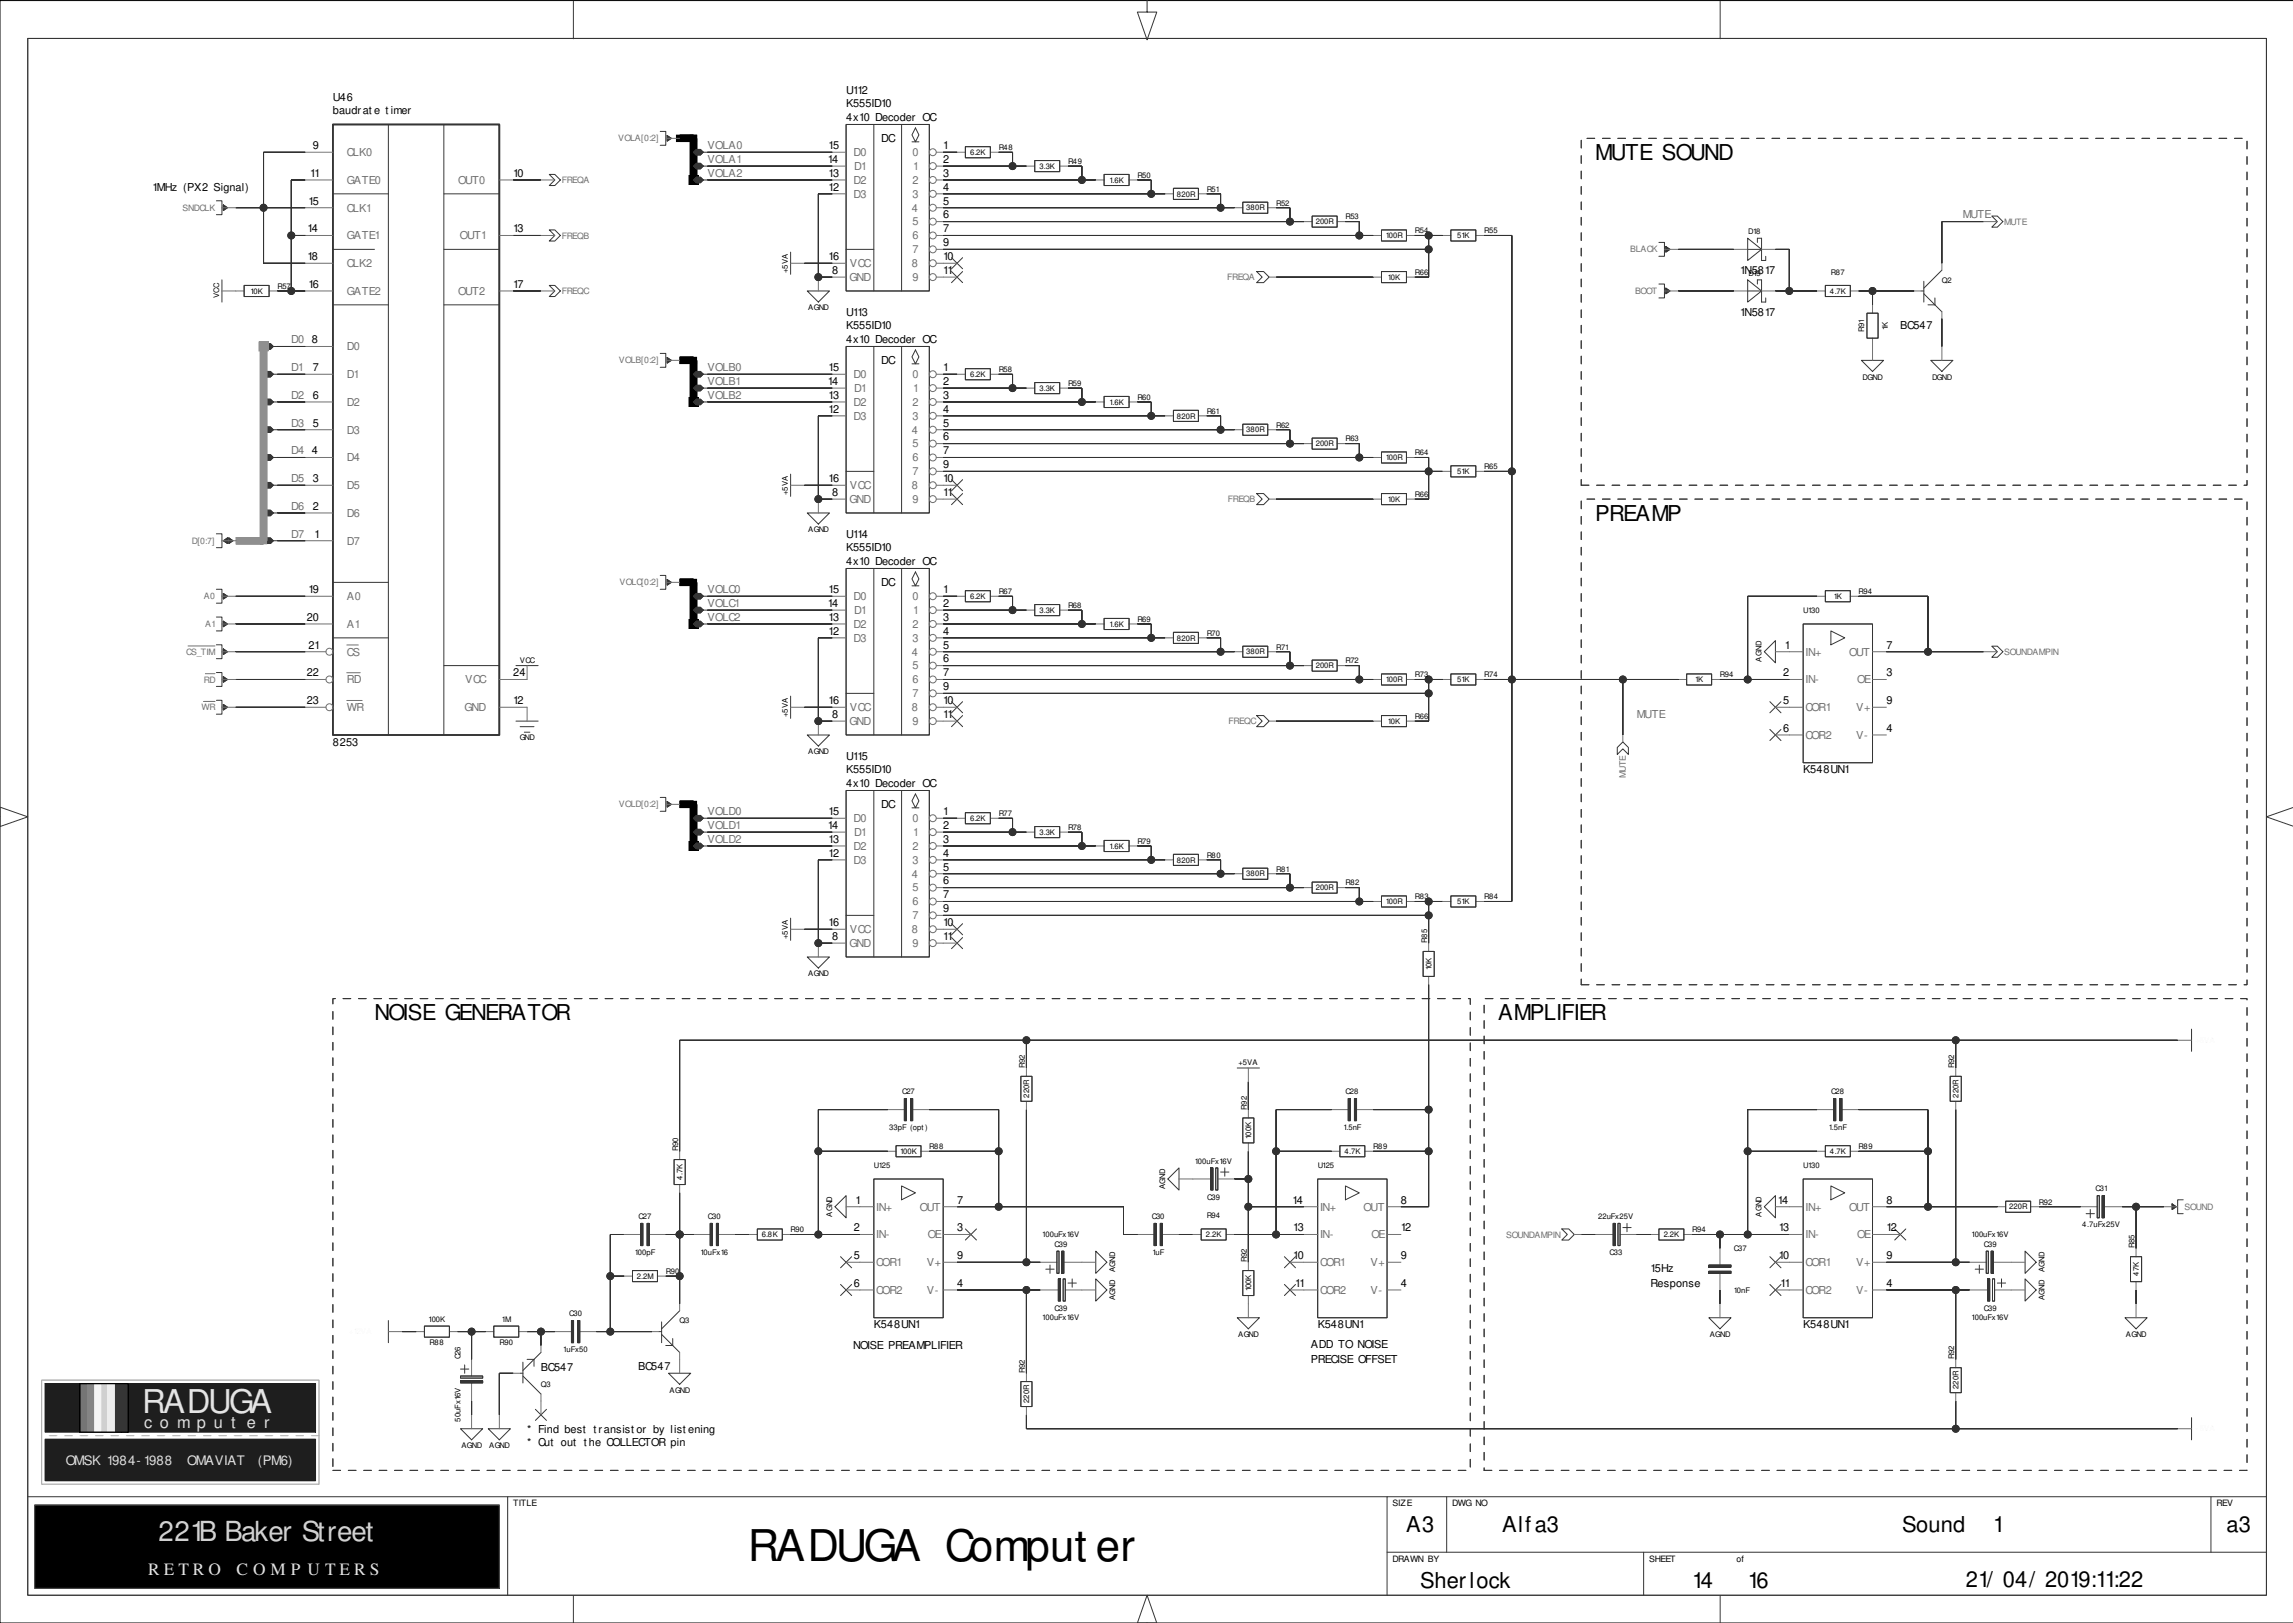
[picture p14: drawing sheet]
<svg xmlns="http://www.w3.org/2000/svg" width="420mm" height="297mm" viewBox="0 0 420 297" stroke-linecap="round" stroke-linejoin="round" font-family="sans-serif">
<defs><g id="words">
<text font-size="8" x="136.9" y="285.6">RADUGA Comput er</text>
<text font-size="6" fill="#e2e2e2" x="26" y="258.5">RADUGA</text>
<text font-size="5.1" fill="#d3d3d3" x="29" y="282">221B Baker Street</text>
<g font-size="4">
<text x="292" y="29.3">MUTE SOUND</text>
<text x="292" y="95.3">PREAMP</text>
<text x="68.6" y="186.7">NOISE GENERATOR</text>
<text x="274.3" y="186.7">AMPLIFIER</text>
<text x="257.5" y="280.4">A3</text>
<text x="275" y="280.4">Alfa3</text>
<text x="348.3" y="280.4">Sound</text>
<text x="364.9" y="280.4">1</text>
<text x="407.6" y="280.4">a3</text>
<text x="260" y="290.6">Sherlock</text>
<text x="309.8" y="290.6">14</text>
<text x="320" y="290.6">16</text>
<text x="359.9" y="290.5">21/ 04/ 2019:11:22</text>
</g>
<g font-size="3.2" fill="#e2e2e2">
<text x="27.1" y="288.2">R E T R O</text>
<text x="43.3" y="288.2">C O M P U T E R S</text>
</g>
<text font-size="3" fill="#dfdfdf" x="26.4" y="261.3">c o m p u t e r</text>
<text font-size="2.4" fill="#dfdfdf" x="12" y="268">OMSK 1984- 1988</text>
<g font-size="2.4" fill="#e2e2e2">
<text x="34.3" y="268">OMAVIAT</text>
<text x="47.2" y="268">(PM6)</text>
</g>
<g font-size="2">
<text x="154.9" y="17.1">U112</text>
<text x="60.9" y="18.4">U46</text>
<text x="60.9" y="20.9">baudrat e t imer</text>
<text x="154.9" y="22.2">4x10 Decoder OC</text>
<text x="154.9" y="19.7">K555ID10</text>
<text x="57.3" y="27.3">9</text>
<text x="151.5" y="29.8">14</text>
<text x="151.7" y="27.3">15</text>
<text x="161.3" y="26">DC</text>
<text x="172.7" y="27.3">1</text>
<text x="172.7" y="29.8">2</text>
<text x="27.9" y="34.9">1MHz (PX2 Signal)</text>
<text x="56.8" y="32.4">11</text>
<text x="94" y="32.4">10</text>
<text x="151.7" y="34.9">12</text>
<text x="151.7" y="32.4">13</text>
<text x="172.7" y="34.9">4</text>
<text x="172.7" y="32.4">3</text>
<text x="56.5" y="37.4">15</text>
<text x="172.7" y="37.4">5</text>
<text x="172.7" y="40">6</text>
<text x="56.3" y="42.5">14</text>
<text x="56.3" y="47.6">18</text>
<text x="94" y="42.5">13</text>
<text x="151.7" y="47.6">16</text>
<text x="172.7" y="42.5">7</text>
<text x="172.7" y="47.6">10</text>
<text x="172.7" y="45.1">9</text>
<text x="56.5" y="52.7">16</text>
<text x="94" y="52.7">17</text>
<text x="152.3" y="50.1">8</text>
<text x="172.7" y="50.1">11</text>
<text x="318.6" y="50.1">1N5817</text>
<text x="154.9" y="57.8">U113</text>
<text x="318.6" y="57.8">1N5817</text>
<text x="57.1" y="62.8">8</text>
<text x="154.9" y="62.8">4x10 Decoder OC</text>
<text x="154.9" y="60.3">K555ID10</text>
<text x="347.9" y="60.3">BC547</text>
<text x="57.3" y="67.9">7</text>
<text x="151.5" y="70.5">14</text>
<text x="151.7" y="67.9">15</text>
<text x="161.3" y="66.7">DC</text>
<text x="172.7" y="70.5">2</text>
<text x="172.7" y="67.9">1</text>
<text x="57.3" y="73">6</text>
<text x="151.7" y="73">13</text>
<text x="151.7" y="75.5">12</text>
<text x="172.7" y="75.5">4</text>
<text x="172.7" y="73">3</text>
<text x="57.1" y="83.2">4</text>
<text x="57.3" y="78.1">5</text>
<text x="172.7" y="78.1">5</text>
<text x="172.7" y="83.2">7</text>
<text x="172.7" y="80.6">6</text>
<text x="57.3" y="88.2">3</text>
<text x="151.7" y="88.2">16</text>
<text x="172.7" y="88.2">10</text>
<text x="172.7" y="85.7">9</text>
<text x="57.3" y="93.3">2</text>
<text x="152.3" y="90.8">8</text>
<text x="172.7" y="90.8">11</text>
<text x="57.6" y="98.4">1</text>
<text x="154.9" y="100.9">K555ID10</text>
<text x="154.9" y="98.4">U114</text>
<text x="154.9" y="103.5">4x10 Decoder OC</text>
<text x="161.3" y="107.3">DC</text>
<text x="56.2" y="113.6">20</text>
<text x="56.5" y="108.5">19</text>
<text x="151.5" y="111.1">14</text>
<text x="151.7" y="108.5">15</text>
<text x="151.7" y="113.6">13</text>
<text x="172.7" y="113.6">3</text>
<text x="172.7" y="108.5">1</text>
<text x="172.7" y="111.1">2</text>
<text x="56.5" y="118.7">21</text>
<text x="151.7" y="116.2">12</text>
<text x="172.7" y="118.7">5</text>
<text x="172.7" y="116.2">4</text>
<text x="326.8" y="118.7">1</text>
<text x="345.4" y="118.7">7</text>
<text x="56.2" y="123.8">22</text>
<text x="94" y="123.8">24</text>
<text x="172.7" y="123.8">7</text>
<text x="172.7" y="121.2">6</text>
<text x="326.5" y="123.8">2</text>
<text x="345.4" y="123.8">3</text>
<text x="56.2" y="128.9">23</text>
<text x="94" y="128.9">12</text>
<text x="151.7" y="128.9">16</text>
<text x="152.3" y="131.4">8</text>
<text x="172.7" y="131.4">11</text>
<text x="172.7" y="126.3">9</text>
<text x="172.7" y="128.9">10</text>
<text x="326.5" y="128.9">5</text>
<text x="345.4" y="128.9">9</text>
<text x="60.9" y="136.5">8253</text>
<text x="326.5" y="133.9">6</text>
<text x="345.4" y="133.9">4</text>
<text x="154.9" y="141.6">K555ID10</text>
<text x="154.9" y="139">U115</text>
<text x="330.1" y="141.6">K548UN1</text>
<text x="151.7" y="149.2">15</text>
<text x="154.9" y="144.1">4x10 Decoder OC</text>
<text x="161.3" y="147.9">DC</text>
<text x="172.7" y="149.2">1</text>
<text x="151.5" y="151.7">14</text>
<text x="151.7" y="154.3">13</text>
<text x="172.7" y="151.7">2</text>
<text x="172.7" y="154.3">3</text>
<text x="151.7" y="156.8">12</text>
<text x="172.7" y="159.3">5</text>
<text x="172.7" y="161.9">6</text>
<text x="172.7" y="156.8">4</text>
<text x="172.7" y="164.4">7</text>
<text x="172.7" y="167">9</text>
<text x="151.7" y="169.5">16</text>
<text x="152.3" y="172">8</text>
<text x="172.7" y="172">11</text>
<text x="172.7" y="169.5">10</text>
<text x="156.6" y="220.3">1</text>
<text x="175.2" y="220.3">7</text>
<text x="236.6" y="220.3">14</text>
<text x="256.5" y="220.3">8</text>
<text x="325.5" y="220.3">14</text>
<text x="345.4" y="220.3">8</text>
<text x="156.3" y="225.4">2</text>
<text x="175.2" y="225.4">3</text>
<text x="236.8" y="225.4">13</text>
<text x="256.5" y="225.4">12</text>
<text x="325.7" y="225.4">13</text>
<text x="345.4" y="225.4">12</text>
<text x="156.3" y="230.4">5</text>
<text x="175.2" y="230.4">9</text>
<text x="236.8" y="230.4">10</text>
<text x="256.5" y="230.4">9</text>
<text x="302.2" y="232.7">15Hz</text>
<text x="325.7" y="230.4">10</text>
<text x="345.4" y="230.4">9</text>
<text x="156.3" y="235.5">6</text>
<text x="175.2" y="235.5">4</text>
<text x="237.1" y="235.5">11</text>
<text x="256.5" y="235.5">4</text>
<text x="302.2" y="235.5">Response</text>
<text x="326" y="235.5">11</text>
<text x="345.4" y="235.5">4</text>
<text x="160" y="243.1">K548UN1</text>
<text x="241.2" y="243.1">K548UN1</text>
<text x="330.1" y="243.1">K548UN1</text>
<text x="99" y="250.9">BC547</text>
<text x="116.8" y="250.8">BC547</text>
<text x="156.2" y="246.9">NOISE PREAMPLIFIER</text>
<text x="240" y="246.7">ADD TO NOISE</text>
<text x="240" y="249.5">PRECISE OFFSET</text>
<text x="96.5" y="262.2">* Find best t ransist or by list ening</text>
<text x="96.5" y="264.7">* Cut out t he COLLECTOR pin</text>
</g>
<g font-size="2" fill="#6f6f6f">
<text x="63.5" y="28.6">CLK0</text>
<text x="129.5" y="27.3">VOLA0</text>
<text x="129.5" y="29.8">VOLA1</text>
<text x="156.2" y="28.6">D0</text>
<text x="167" y="28.6">0</text>
<text x="63.5" y="33.6">GATE0</text>
<text x="83.9" y="33.6">OUT0</text>
<text x="129.5" y="32.4">VOLA2</text>
<text x="156.2" y="33.6">D2</text>
<text x="156.4" y="31.1">D1</text>
<text x="167" y="33.6">2</text>
<text x="167.2" y="31.1">1</text>
<text x="63.5" y="38.7">CLK1</text>
<text x="156.2" y="36.2">D3</text>
<text x="167" y="38.7">4</text>
<text x="167" y="36.2">3</text>
<text x="167" y="41.3">5</text>
<text x="359.3" y="40">MUTE</text>
<text x="63.5" y="43.8">GATE1</text>
<text x="84.2" y="43.8">OUT1</text>
<text x="167" y="43.8">6</text>
<text x="167" y="46.3">7</text>
<text x="63.5" y="48.9">CLK2</text>
<text x="63.5" y="54">GATE2</text>
<text x="83.9" y="54">OUT2</text>
<text x="155.5" y="51.4">GND</text>
<text x="155.6" y="48.9">VCC</text>
<text x="167" y="48.9">8</text>
<text x="167" y="51.4">9</text>
<text x="53.3" y="62.8">D0</text>
<text x="63.5" y="64.1">D0</text>
<text x="53.3" y="67.9">D1</text>
<text x="63.5" y="69.2">D1</text>
<text x="129.5" y="67.9">VOLB0</text>
<text x="129.5" y="70.5">VOLB1</text>
<text x="156.2" y="69.2">D0</text>
<text x="156.4" y="71.7">D1</text>
<text x="167" y="69.2">0</text>
<text x="167.2" y="71.7">1</text>
<text x="53.3" y="73">D2</text>
<text x="63.5" y="74.3">D2</text>
<text x="129.5" y="73">VOLB2</text>
<text x="156.2" y="74.3">D2</text>
<text x="156.2" y="76.8">D3</text>
<text x="167" y="74.3">2</text>
<text x="167" y="76.8">3</text>
<text x="53.3" y="78.1">D3</text>
<text x="53.3" y="83.2">D4</text>
<text x="63.5" y="79.4">D3</text>
<text x="167" y="79.4">4</text>
<text x="167" y="81.9">5</text>
<text x="53.3" y="88.2">D5</text>
<text x="63.5" y="84.4">D4</text>
<text x="63.5" y="89.5">D5</text>
<text x="155.6" y="89.5">VCC</text>
<text x="167" y="89.5">8</text>
<text x="167" y="84.4">6</text>
<text x="167" y="87">7</text>
<text x="53.3" y="93.3">D6</text>
<text x="63.5" y="94.6">D6</text>
<text x="155.5" y="92.1">GND</text>
<text x="167" y="92.1">9</text>
<text x="53.3" y="98.4">D7</text>
<text x="63.5" y="99.7">D7</text>
<text x="63.5" y="109.8">A0</text>
<text x="129.5" y="108.5">VOLC0</text>
<text x="129.5" y="111.1">VOLC1</text>
<text x="129.5" y="113.6">VOLC2</text>
<text x="156.2" y="109.8">D0</text>
<text x="156.4" y="112.4">D1</text>
<text x="167" y="109.8">0</text>
<text x="167.2" y="112.4">1</text>
<text x="63.5" y="120">CS</text>
<text x="63.5" y="114.9">A1</text>
<text x="156.2" y="114.9">D2</text>
<text x="156.2" y="117.4">D3</text>
<text x="167" y="120">4</text>
<text x="167" y="114.9">2</text>
<text x="167" y="117.4">3</text>
<text x="330.5" y="120">IN+</text>
<text x="338.5" y="120">OUT</text>
<text x="63.5" y="125.1">RD</text>
<text x="85.2" y="125.1">VCC</text>
<text x="167" y="122.5">5</text>
<text x="167" y="125.1">6</text>
<text x="330.5" y="125.1">IN-</text>
<text x="340" y="125.1">OE</text>
<text x="63.5" y="130.1">WR</text>
<text x="85" y="130.1">GND</text>
<text x="155.6" y="130.1">VCC</text>
<text x="167" y="130.1">8</text>
<text x="167" y="127.6">7</text>
<text x="299.7" y="131.4">MUTE</text>
<text x="330.5" y="130.1">COR1</text>
<text x="339.8" y="130.1">V+</text>
<text x="155.5" y="132.7">GND</text>
<text x="167" y="132.7">9</text>
<text x="330.5" y="135.2">COR2</text>
<text x="339.8" y="135.2">V-</text>
<text x="129.5" y="149.2">VOLD0</text>
<text x="129.5" y="151.7">VOLD1</text>
<text x="129.5" y="154.3">VOLD2</text>
<text x="156.2" y="150.5">D0</text>
<text x="156.2" y="155.5">D2</text>
<text x="156.4" y="153">D1</text>
<text x="167" y="150.5">0</text>
<text x="167" y="155.5">2</text>
<text x="167.2" y="153">1</text>
<text x="156.2" y="158.1">D3</text>
<text x="167" y="160.6">4</text>
<text x="167" y="158.1">3</text>
<text x="167" y="163.2">5</text>
<text x="167" y="165.7">6</text>
<text x="155.5" y="173.3">GND</text>
<text x="155.6" y="170.8">VCC</text>
<text x="167" y="170.8">8</text>
<text x="167" y="168.2">7</text>
<text x="167" y="173.3">9</text>
<text x="160.4" y="221.6">IN+</text>
<text x="168.4" y="221.6">OUT</text>
<text x="241.7" y="221.6">IN+</text>
<text x="249.7" y="221.6">OUT</text>
<text x="330.5" y="221.6">IN+</text>
<text x="338.5" y="221.6">OUT</text>
<text x="160.4" y="226.6">IN-</text>
<text x="169.8" y="226.6">OE</text>
<text x="241.7" y="226.6">IN-</text>
<text x="251.1" y="226.6">OE</text>
<text x="330.5" y="226.6">IN-</text>
<text x="340" y="226.6">OE</text>
<text x="160.4" y="231.7">COR1</text>
<text x="169.7" y="231.7">V+</text>
<text x="241.7" y="231.7">COR1</text>
<text x="250.9" y="231.7">V+</text>
<text x="330.5" y="231.7">COR1</text>
<text x="339.8" y="231.7">V+</text>
<text x="160.4" y="236.8">COR2</text>
<text x="169.7" y="236.8">V-</text>
<text x="241.7" y="236.8">COR2</text>
<text x="250.9" y="236.8">V-</text>
<text x="330.5" y="236.8">COR2</text>
<text x="339.8" y="236.8">V-</text>
</g>
<g font-size="1.6" fill="#6f6f6f">
<text x="113.2" y="25.9">VOLA[0:2]</text>
<text x="102.8" y="33.5">FREQA</text>
<text x="33.4" y="38.6">SNDCLK</text>
<text x="366.9" y="41.1">MUTE</text>
<text x="102.8" y="43.7">FREQB</text>
<text x="298.4" y="46.2">BLACK</text>
<text x="102.8" y="53.8">FREQC</text>
<text x="224.7" y="51.3">FREQA</text>
<text x="299.3" y="53.8">BOOT</text>
<text x="113.3" y="66.5">VOLB[0:2]</text>
<text x="224.8" y="91.9">FREQB</text>
<text x="35.1" y="99.5">D[0:7]</text>
<text x="113.4" y="107.1">VOLC[0:2]</text>
<text x="37.3" y="109.7">A0</text>
<text x="34.1" y="119.8">CS_TIM</text>
<text x="37.6" y="114.8">A1</text>
<text x="366.9" y="119.8">SOUNDAMPIN</text>
<text x="37.3" y="124.9">RD</text>
<text x="36.9" y="130">WR</text>
<text x="224.9" y="132.5">FREQC</text>
<text x="297.7" y="142.4" transform="rotate(-90 297.7 142.4)">MUTE</text>
<text x="113.3" y="147.8">VOLD[0:2]</text>
<text x="400" y="221.4">SOUND</text>
<text x="275.8" y="226.5">SOUNDAMPIN</text>
</g>
<g font-size="1.6">
<text x="94" y="275.6">TITLE</text>
<text x="255" y="275.6">SIZE</text>
<text x="265.9" y="275.6">DWG NO</text>
<text x="405.8" y="275.6">REV</text>
<text x="255" y="285.8">DRAWN BY</text>
<text x="301.9" y="285.8">SHEET</text>
<text x="317.9" y="285.8">of</text>
</g>
<g font-size="1.4">
<text x="177.6" y="28.4">6.2K</text>
<text x="182.8" y="27.5">R48</text>
<text x="195.5" y="30">R49</text>
<text x="190.3" y="30.9">3.3K</text>
<text x="203.1" y="33.4">1.6K</text>
<text x="208.2" y="32.5">R50</text>
<text x="215.4" y="36">820R</text>
<text x="220.9" y="35.1">R51</text>
<text x="228.1" y="38.5">380R</text>
<text x="233.6" y="37.6">R52</text>
<text x="240.9" y="41.1">200R</text>
<text x="246.3" y="40.2">R53</text>
<text x="253.7" y="43.6">100R</text>
<text x="259" y="42.7">R54</text>
<text x="266.8" y="43.6">51K</text>
<text x="271.7" y="42.7">R55</text>
<text x="320.1" y="42.8">D18</text>
<text x="45.9" y="53.8">10K</text>
<text x="50.8" y="52.9">R57</text>
<text x="144.2" y="50" transform="rotate(-90 144.2 50)">+5VA</text>
<text x="254.1" y="51.2">10K</text>
<text x="259" y="50.3">R66</text>
<text x="320.1" y="50.4">D19</text>
<text x="335" y="53.7">4.7K</text>
<text x="335.2" y="50.3">R87</text>
<text x="355.5" y="51.7">Q2</text>
<text x="40.1" y="54.6" transform="rotate(-90 40.1 54.6)">VCC</text>
<text x="148" y="56.8">AGND</text>
<text x="341.3" y="60.7" transform="rotate(-90 341.3 60.7)">R91</text>
<text x="345.6" y="60.3" transform="rotate(-90 345.6 60.3)">1K</text>
<text x="177.6" y="69">6.2K</text>
<text x="182.8" y="68.1">R58</text>
<text x="190.3" y="71.5">3.3K</text>
<text x="195.5" y="70.6">R59</text>
<text x="341" y="69.5">DGND</text>
<text x="353.7" y="69.5">DGND</text>
<text x="203.1" y="74.1">1.6K</text>
<text x="208.2" y="73.2">R60</text>
<text x="215.4" y="76.6">820R</text>
<text x="220.9" y="75.7">R61</text>
<text x="228.1" y="79.1">380R</text>
<text x="233.6" y="78.2">R62</text>
<text x="240.9" y="81.7">200R</text>
<text x="246.3" y="80.8">R63</text>
<text x="259" y="83.3">R64</text>
<text x="253.7" y="84.2">100R</text>
<text x="266.8" y="86.8">51K</text>
<text x="271.7" y="85.9">R65</text>
<text x="144.2" y="90.6" transform="rotate(-90 144.2 90.6)">+5VA</text>
<text x="254.1" y="91.8">10K</text>
<text x="259" y="90.9">R66</text>
<text x="148" y="97.4">AGND</text>
<text x="177.6" y="109.6">6.2K</text>
<text x="182.8" y="108.7">R67</text>
<text x="190.3" y="112.2">3.3K</text>
<text x="195.5" y="111.3">R68</text>
<text x="208.2" y="113.8">R69</text>
<text x="330.1" y="112.2">U130</text>
<text x="335.7" y="109.6">1K</text>
<text x="340.3" y="108.7">R94</text>
<text x="203.1" y="114.7">1.6K</text>
<text x="215.4" y="117.2">820R</text>
<text x="220.9" y="116.3">R70</text>
<text x="228.1" y="119.8">380R</text>
<text x="233.6" y="118.9">R71</text>
<text x="95.2" y="121.3">VCC</text>
<text x="240.9" y="122.3">200R</text>
<text x="246.3" y="121.4">R72</text>
<text x="253.7" y="124.9">100R</text>
<text x="259" y="124">R73</text>
<text x="266.8" y="124.9">51K</text>
<text x="271.7" y="124">R74</text>
<text x="310.3" y="124.9">1K</text>
<text x="314.9" y="124">R94</text>
<text x="322.5" y="121.1" transform="rotate(-90 322.5 121.1)">AGND</text>
<text x="144.2" y="131.2" transform="rotate(-90 144.2 131.2)">+5VA</text>
<text x="259" y="131.6">R66</text>
<text x="95.1" y="135.5">GND</text>
<text x="254.1" y="132.5">10K</text>
<text x="148" y="138.1">AGND</text>
<text x="182.8" y="149.4">R77</text>
<text x="177.6" y="150.2">6.2K</text>
<text x="190.3" y="152.8">3.3K</text>
<text x="195.5" y="151.9">R78</text>
<text x="203.1" y="155.3">1.6K</text>
<text x="208.2" y="154.4">R79</text>
<text x="215.4" y="157.9">820R</text>
<text x="220.9" y="157">R80</text>
<text x="228.1" y="160.4">380R</text>
<text x="233.6" y="159.5">R81</text>
<text x="240.9" y="162.9">200R</text>
<text x="246.3" y="162">R82</text>
<text x="253.7" y="165.5">100R</text>
<text x="259" y="164.6">R83</text>
<text x="266.8" y="165.5">51K</text>
<text x="271.7" y="164.6">R84</text>
<text x="144.2" y="171.9" transform="rotate(-90 144.2 171.9)">+5VA</text>
<text x="261.3" y="172.6" transform="rotate(-90 261.3 172.6)">R85</text>
<text x="148" y="178.7">AGND</text>
<text x="262.1" y="177.5" transform="rotate(-90 262.1 177.5)">10K</text>
<text x="187.6" y="195.5" transform="rotate(-90 187.6 195.5)">R92</text>
<text x="226.7" y="194.9">+5VA</text>
<text x="357.8" y="195.5" transform="rotate(-90 357.8 195.5)">R92</text>
<text x="165.1" y="200.3">C27</text>
<text x="188.4" y="200.9" transform="rotate(-90 188.4 200.9)">220R</text>
<text x="228.3" y="203.1" transform="rotate(-90 228.3 203.1)">R92</text>
<text x="246.4" y="200.3">C28</text>
<text x="335.2" y="200.3">C28</text>
<text x="358.6" y="200.9" transform="rotate(-90 358.6 200.9)">220R</text>
<text x="162.8" y="206.9">33pF (opt )</text>
<text x="229" y="208.4" transform="rotate(-90 229 208.4)">100K</text>
<text x="246" y="206.9">1.5nF</text>
<text x="334.8" y="206.9">1.5nF</text>
<text x="124.1" y="210.7" transform="rotate(-90 124.1 210.7)">R90</text>
<text x="124.9" y="216" transform="rotate(-90 124.9 216)">4.7K</text>
<text x="160" y="213.7">U125</text>
<text x="164.8" y="211.2">100K</text>
<text x="170.1" y="210.3">R88</text>
<text x="218.8" y="213">100uFx16V</text>
<text x="241.2" y="213.7">U125</text>
<text x="246.1" y="211.2">4.7K</text>
<text x="251.4" y="210.3">R89</text>
<text x="330.1" y="213.7">U130</text>
<text x="335" y="211.2">4.7K</text>
<text x="340.3" y="210.3">R89</text>
<text x="213.3" y="217.6" transform="rotate(-90 213.3 217.6)">AGND</text>
<text x="221" y="219.6">C39</text>
<text x="367.9" y="221.4">220R</text>
<text x="373.3" y="220.5">R92</text>
<text x="383.7" y="218">C31</text>
<text x="116.9" y="223.1">C27</text>
<text x="129.6" y="223.1">C30</text>
<text x="139.5" y="226.4">6.8K</text>
<text x="144.7" y="225.5">R90</text>
<text x="152.4" y="222.7" transform="rotate(-90 152.4 222.7)">AGND</text>
<text x="190.8" y="226.4">100uFx16V</text>
<text x="210.9" y="223.1">C30</text>
<text x="220.8" y="226.4">2.2K</text>
<text x="220.9" y="223">R94</text>
<text x="292.6" y="223.1">22uFx25V</text>
<text x="304.6" y="226.4">2.2K</text>
<text x="309.8" y="225.5">R94</text>
<text x="322.5" y="222.7" transform="rotate(-90 322.5 222.7)">AGND</text>
<text x="361" y="226.4">100uFx16V</text>
<text x="381.2" y="224.7">4.7uFx25V</text>
<text x="116.2" y="229.7">100pF</text>
<text x="121.9" y="233.2">R90</text>
<text x="128.2" y="229.7">10uFx16</text>
<text x="193.1" y="228.2">C39</text>
<text x="204.2" y="232.9" transform="rotate(-90 204.2 232.9)">AGND</text>
<text x="211" y="229.7">1uF</text>
<text x="228.3" y="231" transform="rotate(-90 228.3 231)">R92</text>
<text x="294.7" y="229.7">C33</text>
<text x="317.4" y="229">C37</text>
<text x="363.2" y="228.2">C39</text>
<text x="374.3" y="232.9" transform="rotate(-90 374.3 232.9)">AGND</text>
<text x="390.8" y="228.5" transform="rotate(-90 390.8 228.5)">R85</text>
<text x="391.6" y="233.6" transform="rotate(-90 391.6 233.6)">47K</text>
<text x="116.6" y="234">2.2M</text>
<text x="193.1" y="239.9">C39</text>
<text x="204.2" y="238" transform="rotate(-90 204.2 238)">AGND</text>
<text x="229" y="236.3" transform="rotate(-90 229 236.3)">100K</text>
<text x="317.4" y="236.6">10nF</text>
<text x="363.2" y="239.9">C39</text>
<text x="374.3" y="238" transform="rotate(-90 374.3 238)">AGND</text>
<text x="78.5" y="241.9">100K</text>
<text x="91.9" y="241.9">1M</text>
<text x="104.2" y="240.9">C30</text>
<text x="124.4" y="242.2">Q3</text>
<text x="190.8" y="241.7">100uFx16V</text>
<text x="226.7" y="244.7">AGND</text>
<text x="313" y="244.7">AGND</text>
<text x="361" y="241.7">100uFx16V</text>
<text x="389.2" y="244.7">AGND</text>
<text x="78.6" y="246.2">R88</text>
<text x="84.3" y="248.8" transform="rotate(-90 84.3 248.8)">C26</text>
<text x="91.4" y="246.2">R90</text>
<text x="103.1" y="247.5">1uFx50</text>
<text x="187.6" y="251.3" transform="rotate(-90 187.6 251.3)">R92</text>
<text x="357.8" y="248.8" transform="rotate(-90 357.8 248.8)">R92</text>
<text x="99" y="253.9">Q3</text>
<text x="122.6" y="254.9">AGND</text>
<text x="188.4" y="256.8" transform="rotate(-90 188.4 256.8)">220R</text>
<text x="358.6" y="254.2" transform="rotate(-90 358.6 254.2)">220R</text>
<text x="84.3" y="260.2" transform="rotate(-90 84.3 260.2)">50uFx16V</text>
<text x="84.5" y="265">AGND</text>
<text x="89.6" y="265">AGND</text>
</g>
</g></defs>
<path d="M419.9 .1h-419.9v296.9h419.9" fill="none" stroke="#000" stroke-width=".18"/>
<g fill="none" stroke="#353535" stroke-width=".18">
<path d="M154.9 22.8h15.2v30.5h-15.2zM160 22.8v30.5M165.1 22.8v30.5M167 26h1.2M167.6 23.4l.6 1.3-.6 1.3-.6-1.3zM176.7 26.8h4.6v2.1h-4.6zM189.4 29.4h4.6v2h-4.6zM202.1 31.9h4.6v2.1h-4.6zM214.8 34.5h4.6v2h-4.6zM227.5 37h4.6v2h-4.6zM240.2 39.5h4.6v2.1h-4.6zM144.7 46.1v4.1"/>
<path d="M147.8 53.3h4.1l-2.1 2zM154.9 45.6h5.1M252.9 42.1h4.6v2h-4.6zM265.6 42.1h4.6v2h-4.6zM154.9 63.4h15.2v30.5h-15.2zM160 63.4v30.5M165.1 63.4v30.5M167 66.6h1.2M167.6 64l.6 1.3-.6 1.3-.6-1.3zM176.7 67.5h4.6v2h-4.6zM189.4 70h4.6v2h-4.6zM202.1 72.6h4.6v2h-4.6z"/>
<path d="M214.8 75.1h4.6v2h-4.6zM227.5 77.6h4.6v2.1h-4.6zM144.7 86.8v4M147.8 93.9h4.1l-2.1 2zM154.9 86.3h5.1M240.2 80.2h4.6v2h-4.6zM252.9 82.7h4.6v2h-4.6zM154.9 104h15.2v30.5h-15.2zM160 104v30.5M165.1 104v30.5M167 107.2h1.2M167.6 104.7l.6 1.2-.6 1.3-.6-1.3z"/>
<path d="M176.7 108.1h4.6v2h-4.6zM189.4 110.6h4.6v2.1h-4.6zM202.1 113.2h4.6v2h-4.6zM214.8 115.7h4.6v2.1h-4.6zM227.5 118.3h4.6v2h-4.6zM144.7 127.4v4.1M147.8 134.5h4.1l-2.1 2zM154.9 126.9h5.1M240.2 120.8h4.6v2h-4.6zM252.9 123.3h4.6v2.1h-4.6zM265.6 123.3h4.6v2.1h-4.6zM154.9 144.7h15.2v30.4h-15.2z"/>
<path d="M160 144.7v30.4M165.1 144.7v30.4M167 147.8h1.2M167.6 145.3l.6 1.3-.6 1.2-.6-1.2zM176.7 148.7h4.6v2.1h-4.6zM189.4 151.3h4.6v2h-4.6zM202.1 153.8h4.6v2h-4.6zM214.8 156.4h4.6v2h-4.6zM227.5 158.9h4.6v2h-4.6zM144.7 168v4.1M147.8 175.1h4.1l-2.1 2.1zM154.9 167.5h5.1"/>
<path d="M240.2 161.4h4.6v2.1h-4.6zM252.9 164h4.6v2h-4.6zM260.5 174.1h2.1v4.6h-2.1z"/>
</g>
<g fill="none" stroke="#6f6f6f" stroke-width=".18">
<path d="M152.4 27.9h2.5M152.4 30.4h2.5M152.4 32.9h2.5M152.4 35.5h2.5M171.4 27.9h1.3M171.4 30.4h1.3M171.4 32.9h1.3M171.4 35.5h1.3M171.4 38h1.3M175.2 27.9h1.5M181.3 27.9h1.5M187.9 30.4h1.5"/>
<path d="M194 30.4h1.5M200.6 32.9h1.5M206.7 32.9h1.5M213.3 35.5h1.5M219.4 35.5h1.5M226 38h1.5M232.1 38h1.5M144.7 48.2h2.6M149.8 50.7v2.6M152.4 48.2h2.5M152.4 50.7h2.5M171.4 40.6h1.3"/>
<path d="M171.4 43.1h1.3M171.4 45.6h1.3M171.4 48.2h1.3M171.4 50.7h1.3M238.7 40.6h1.5M244.8 40.6h1.5M251.4 43.1h1.5M257.5 43.1h1.5M264.1 43.1h1.5M270.2 43.1h1.5M152.4 68.5h2.5M152.4 71h2.5"/>
<path d="M152.4 73.6h2.5M152.4 76.1h2.5M171.4 68.5h1.3M171.4 71h1.3M171.4 73.6h1.3M171.4 76.1h1.3M171.4 78.6h1.3M175.2 68.5h1.5M181.3 68.5h1.5M187.9 71h1.5M194 71h1.5M200.6 73.6h1.5"/>
<path d="M206.7 73.6h1.5M213.3 76.1h1.5M219.4 76.1h1.5M226 78.6h1.5M232.1 78.6h1.5M144.7 88.8h2.6M149.8 91.3v2.6M152.4 88.8h2.5M152.4 91.3h2.5M171.4 81.2h1.3M171.4 83.7h1.3M171.4 86.3h1.3"/>
<path d="M171.4 88.8h1.3M171.4 91.3h1.3M238.7 81.2h1.5M244.8 81.2h1.5M251.4 83.7h1.5M257.5 83.7h1.5M152.4 109.1h2.5M152.4 111.7h2.5M152.4 114.2h2.5M152.4 116.7h2.5M171.4 109.1h1.3M171.4 111.7h1.3"/>
<path d="M171.4 114.2h1.3M171.4 116.7h1.3M171.4 119.3h1.3M175.2 109.1h1.5M181.3 109.1h1.5M187.9 111.7h1.5M194 111.7h1.5M200.6 114.2h1.5M206.7 114.2h1.5M213.3 116.7h1.5M219.4 116.7h1.5M226 119.3h1.5"/>
<path d="M232.1 119.3h1.5M144.7 129.4h2.6M149.8 132v2.5M152.4 129.4h2.5M152.4 132h2.5M171.4 121.8h1.3M171.4 124.4h1.3M171.4 126.9h1.3M171.4 129.4h1.3M171.4 132h1.3M238.7 121.8h1.5M244.8 121.8h1.5"/>
<path d="M251.4 124.4h1.5M257.5 124.4h1.5M264.1 124.4h1.5M270.2 124.4h1.5M152.4 149.8h2.5M152.4 152.3h2.5M152.4 154.8h2.5M152.4 157.4h2.5M171.4 149.8h1.3M171.4 152.3h1.3M171.4 154.8h1.3M171.4 157.4h1.3"/>
<path d="M171.4 159.9h1.3M175.2 149.8h1.5M181.3 149.8h1.5M187.9 152.3h1.5M194 152.3h1.5M200.6 154.8h1.5M206.7 154.8h1.5M213.3 157.4h1.5M219.4 157.4h1.5M226 159.9h1.5M232.1 159.9h1.5M144.7 170.1h2.6"/>
<path d="M149.8 172.6v2.5M152.4 170.1h2.5M152.4 172.6h2.5M171.4 162.4h1.3M171.4 165h1.3M171.4 167.5h1.3M171.4 170.1h1.3M171.4 172.6h1.3M238.7 162.4h1.5M244.8 162.4h1.5M251.4 165h1.5M257.5 165h1.5"/>
<path d="M261.6 172.6v1.5M261.6 178.7v1.5"/>
<circle cx="170.8" cy="38" r=".63"/>
<circle cx="170.8" cy="27.9" r=".63"/>
<circle cx="170.8" cy="30.4" r=".63"/>
<circle cx="170.8" cy="32.9" r=".63"/>
<circle cx="170.8" cy="35.5" r=".63"/>
<circle cx="170.8" cy="50.7" r=".63"/>
<circle cx="170.8" cy="43.1" r=".63"/>
<circle cx="170.8" cy="45.6" r=".63"/>
<circle cx="170.8" cy="40.6" r=".63"/>
<circle cx="170.8" cy="48.2" r=".63"/>
<circle cx="170.8" cy="76.1" r=".63"/>
<circle cx="170.8" cy="73.6" r=".63"/>
<circle cx="170.8" cy="71" r=".63"/>
<circle cx="170.8" cy="78.6" r=".63"/>
<circle cx="170.8" cy="68.5" r=".63"/>
<circle cx="170.8" cy="83.7" r=".64"/>
<circle cx="170.8" cy="88.8" r=".63"/>
<circle cx="170.8" cy="81.2" r=".63"/>
<circle cx="170.8" cy="86.3" r=".63"/>
<circle cx="170.8" cy="91.3" r=".63"/>
<circle cx="170.8" cy="119.3" r=".63"/>
<circle cx="170.8" cy="116.7" r=".63"/>
<circle cx="170.8" cy="114.2" r=".63"/>
<circle cx="170.8" cy="111.7" r=".63"/>
<circle cx="170.8" cy="109.1" r=".63"/>
<circle cx="170.8" cy="132" r=".64"/>
<circle cx="170.8" cy="129.4" r=".64"/>
<circle cx="170.8" cy="126.9" r=".63"/>
<circle cx="170.8" cy="124.4" r=".63"/>
<circle cx="170.8" cy="121.8" r=".63"/>
<circle cx="170.8" cy="154.8" r=".64"/>
<circle cx="170.8" cy="152.3" r=".64"/>
<circle cx="170.8" cy="159.9" r=".64"/>
<circle cx="170.8" cy="149.8" r=".63"/>
<circle cx="170.8" cy="157.4" r=".63"/>
<circle cx="170.8" cy="172.6" r=".63"/>
<circle cx="170.8" cy="162.4" r=".63"/>
<circle cx="170.8" cy="170.1" r=".63"/>
<circle cx="170.8" cy="167.5" r=".63"/>
<circle cx="170.8" cy="165" r=".63"/>
</g>
<path d="M149.8 35.5h2.6z" fill-rule="evenodd" fill="#313131"/>
<path d="M149.8 35.5h2.6zM149.8 35.5h2.6" fill="none" stroke="#313131" stroke-width=".18"/>
<path d="M149.8 50.7h.1" fill="none" stroke="#313131" stroke-width=".18"/>
<path d="M149.8 50.7h2.6z" fill-rule="evenodd" fill="#313131"/>
<path d="M149.8 35.5v15.2zM149.8 35.5v15.2h2.6M149.8 50.7h2.6z" fill="none" stroke="#313131" stroke-width=".18"/>
<circle cx="149.8" cy="50.7" r=".63" fill="#313131"/>
<circle cx="149.8" cy="50.7" r=".63" fill="none" stroke="#313131" stroke-width=".18"/>
<path d="M147.3 48.2h5.1z" fill-rule="evenodd" fill="#313131"/>
<path d="M147.3 48.2h5.1zM147.3 48.2h5.1" fill="none" stroke="#313131" stroke-width=".18"/>
<path d="M129.5 27.9h22.9z" fill-rule="evenodd" fill="#313131"/>
<path d="M129.5 27.9h22.9zM129.5 27.9h22.9" fill="none" stroke="#313131" stroke-width=".18"/>
<path d="M129.5 30.4h22.9z" fill-rule="evenodd" fill="#313131"/>
<path d="M129.5 30.4h22.9zM129.5 30.4h22.9" fill="none" stroke="#313131" stroke-width=".18"/>
<path d="M129.5 32.9h22.9z" fill-rule="evenodd" fill="#313131"/>
<path d="M129.5 32.9h22.9zM129.5 32.9h22.9" fill="none" stroke="#313131" stroke-width=".18"/>
<path d="M172.7 27.9h2.5z" fill-rule="evenodd" fill="#313131"/>
<path d="M172.7 27.9h2.5zM172.7 27.9h2.5" fill="none" stroke="#313131" stroke-width=".18"/>
<path d="M185.4 30.4h2.5z" fill-rule="evenodd" fill="#313131"/>
<path d="M185.4 30.4h2.5zM185.4 30.4h2.5" fill="none" stroke="#313131" stroke-width=".18"/>
<path d="M172.7 30.4h12.7z" fill-rule="evenodd" fill="#313131"/>
<path d="M172.7 30.4h12.7zM172.7 30.4h12.7M185.4 27.9v2.5zM185.4 27.9v2.5" fill="none" stroke="#313131" stroke-width=".18"/>
<path d="M182.8 27.9h2.6z" fill-rule="evenodd" fill="#313131"/>
<path d="M182.8 27.9h2.6zM182.8 27.9h2.6" fill="none" stroke="#313131" stroke-width=".18"/>
<circle cx="185.4" cy="30.4" r=".63" fill="#313131"/>
<circle cx="185.4" cy="30.4" r=".63" fill="none" stroke="#313131" stroke-width=".18"/>
<path d="M198.1 32.9h2.5z" fill-rule="evenodd" fill="#313131"/>
<path d="M198.1 32.9h2.5zM198.1 32.9h2.5" fill="none" stroke="#313131" stroke-width=".18"/>
<path d="M172.7 32.9h25.4z" fill-rule="evenodd" fill="#313131"/>
<path d="M172.7 32.9h25.4zM172.7 32.9h25.4M198.1 30.4v2.5zM198.1 30.4v2.5" fill="none" stroke="#313131" stroke-width=".18"/>
<path d="M195.5 30.4h2.6z" fill-rule="evenodd" fill="#313131"/>
<path d="M195.5 30.4h2.6zM195.5 30.4h2.6" fill="none" stroke="#313131" stroke-width=".18"/>
<circle cx="198.1" cy="32.9" r=".63" fill="#313131"/>
<circle cx="198.1" cy="32.9" r=".63" fill="none" stroke="#313131" stroke-width=".18"/>
<path d="M210.8 35.5h2.5z" fill-rule="evenodd" fill="#313131"/>
<path d="M210.8 35.5h2.5zM210.8 35.5h2.5" fill="none" stroke="#313131" stroke-width=".18"/>
<path d="M172.7 35.5h38.1z" fill-rule="evenodd" fill="#313131"/>
<path d="M172.7 35.5h38.1zM172.7 35.5h38.1M210.8 32.9v2.6zM210.8 32.9v2.6" fill="none" stroke="#313131" stroke-width=".18"/>
<path d="M208.2 32.9h2.6z" fill-rule="evenodd" fill="#313131"/>
<path d="M208.2 32.9h2.6zM208.2 32.9h2.6" fill="none" stroke="#313131" stroke-width=".18"/>
<circle cx="210.8" cy="35.5" r=".63" fill="#313131"/>
<circle cx="210.8" cy="35.5" r=".63" fill="none" stroke="#313131" stroke-width=".18"/>
<path d="M220.9 35.5h2.6z" fill-rule="evenodd" fill="#313131"/>
<path d="M220.9 35.5h2.6zM220.9 35.5h2.6M223.5 35.5v2.5zM223.5 35.5v2.5" fill="none" stroke="#313131" stroke-width=".18"/>
<path d="M172.7 38h50.8z" fill-rule="evenodd" fill="#313131"/>
<path d="M172.7 38h50.8zM172.7 38h50.8" fill="none" stroke="#313131" stroke-width=".18"/>
<path d="M223.5 38h2.5z" fill-rule="evenodd" fill="#313131"/>
<path d="M223.5 38h2.5zM223.5 38h2.5" fill="none" stroke="#313131" stroke-width=".18"/>
<circle cx="223.5" cy="38" r=".63" fill="#313131"/>
<circle cx="223.5" cy="38" r=".63" fill="none" stroke="#313131" stroke-width=".18"/>
<path d="M236.2 40.6h2.5z" fill-rule="evenodd" fill="#313131"/>
<path d="M236.2 40.6h2.5zM236.2 40.6h2.5" fill="none" stroke="#313131" stroke-width=".18"/>
<path d="M172.7 40.6h63.5z" fill-rule="evenodd" fill="#313131"/>
<path d="M236.2 38v2.6zM236.2 38v2.6M172.7 40.6h63.5zM172.7 40.6h63.5" fill="none" stroke="#313131" stroke-width=".18"/>
<path d="M233.6 38h2.6z" fill-rule="evenodd" fill="#313131"/>
<path d="M233.6 38h2.6zM233.6 38h2.6" fill="none" stroke="#313131" stroke-width=".18"/>
<circle cx="236.2" cy="40.6" r=".63" fill="#313131"/>
<circle cx="236.2" cy="40.6" r=".63" fill="none" stroke="#313131" stroke-width=".18"/>
<path d="M248.9 43.1h2.5z" fill-rule="evenodd" fill="#313131"/>
<path d="M248.9 43.1h2.5zM248.9 43.1h2.5" fill="none" stroke="#313131" stroke-width=".18"/>
<path d="M172.7 43.1h76.2z" fill-rule="evenodd" fill="#313131"/>
<path d="M172.7 43.1h76.2zM172.7 43.1h76.2M248.9 40.6v2.5zM248.9 40.6v2.5" fill="none" stroke="#313131" stroke-width=".18"/>
<path d="M246.3 40.6h2.6z" fill-rule="evenodd" fill="#313131"/>
<path d="M246.3 40.6h2.6zM246.3 40.6h2.6" fill="none" stroke="#313131" stroke-width=".18"/>
<circle cx="248.9" cy="43.1" r=".63" fill="#313131"/>
<circle cx="248.9" cy="43.1" r=".63" fill="none" stroke="#313131" stroke-width=".18"/>
<path d="M149.8 91.3h2.6z" fill-rule="evenodd" fill="#313131"/>
<path d="M149.8 91.3h2.6zM149.8 91.3h2.6" fill="none" stroke="#313131" stroke-width=".18"/>
<path d="M149.8 91.3h.1" fill="none" stroke="#313131" stroke-width=".18"/>
<path d="M149.8 76.1h2.6z" fill-rule="evenodd" fill="#313131"/>
<path d="M149.8 76.1h2.6zM149.8 76.1v15.2zM149.8 76.1h2.6M149.8 76.1v15.2" fill="none" stroke="#313131" stroke-width=".18"/>
<circle cx="149.8" cy="91.3" r=".63" fill="#313131"/>
<circle cx="149.8" cy="91.3" r=".63" fill="none" stroke="#313131" stroke-width=".18"/>
<path d="M147.3 88.8h5.1z" fill-rule="evenodd" fill="#313131"/>
<path d="M147.3 88.8h5.1zM147.3 88.8h5.1" fill="none" stroke="#313131" stroke-width=".18"/>
<path d="M129.5 68.5h22.9z" fill-rule="evenodd" fill="#313131"/>
<path d="M129.5 68.5h22.9zM129.5 68.5h22.9" fill="none" stroke="#313131" stroke-width=".18"/>
<path d="M129.5 71h22.9z" fill-rule="evenodd" fill="#313131"/>
<path d="M129.5 71h22.9zM129.5 71h22.9" fill="none" stroke="#313131" stroke-width=".18"/>
<path d="M129.5 73.6h22.9z" fill-rule="evenodd" fill="#313131"/>
<path d="M129.5 73.6h22.9zM129.5 73.6h22.9" fill="none" stroke="#313131" stroke-width=".18"/>
<path d="M172.7 68.5h2.5z" fill-rule="evenodd" fill="#313131"/>
<path d="M172.7 68.5h2.5zM172.7 68.5h2.5" fill="none" stroke="#313131" stroke-width=".18"/>
<path d="M185.4 71h2.5z" fill-rule="evenodd" fill="#313131"/>
<path d="M185.4 71h2.5zM185.4 68.5v2.5zM185.4 68.5v2.5h2.5" fill="none" stroke="#313131" stroke-width=".18"/>
<path d="M182.8 68.5h2.6z" fill-rule="evenodd" fill="#313131"/>
<path d="M182.8 68.5h2.6zM182.8 68.5h2.6" fill="none" stroke="#313131" stroke-width=".18"/>
<path d="M172.7 71h12.7z" fill-rule="evenodd" fill="#313131"/>
<path d="M172.7 71h12.7zM172.7 71h12.7" fill="none" stroke="#313131" stroke-width=".18"/>
<circle cx="185.4" cy="71" r=".63" fill="#313131"/>
<circle cx="185.4" cy="71" r=".63" fill="none" stroke="#313131" stroke-width=".18"/>
<path d="M195.5 71h2.6z" fill-rule="evenodd" fill="#313131"/>
<path d="M195.5 71h2.6zM195.5 71h2.6M198.1 71v2.6zM198.1 71v2.6" fill="none" stroke="#313131" stroke-width=".18"/>
<path d="M198.1 73.6h2.5z" fill-rule="evenodd" fill="#313131"/>
<path d="M198.1 73.6h2.5zM198.1 73.6h2.5" fill="none" stroke="#313131" stroke-width=".18"/>
<path d="M172.7 73.6h25.4z" fill-rule="evenodd" fill="#313131"/>
<path d="M172.7 73.6h25.4zM172.7 73.6h25.4" fill="none" stroke="#313131" stroke-width=".18"/>
<circle cx="198.1" cy="73.6" r=".63" fill="#313131"/>
<circle cx="198.1" cy="73.6" r=".63" fill="none" stroke="#313131" stroke-width=".18"/>
<path d="M208.2 73.6h2.6z" fill-rule="evenodd" fill="#313131"/>
<path d="M208.2 73.6h2.6zM208.2 73.6h2.6M210.8 73.6v2.5zM210.8 73.6v2.5" fill="none" stroke="#313131" stroke-width=".18"/>
<path d="M210.8 76.1h2.5z" fill-rule="evenodd" fill="#313131"/>
<path d="M210.8 76.1h2.5zM210.8 76.1h2.5" fill="none" stroke="#313131" stroke-width=".18"/>
<path d="M172.7 76.1h38.1z" fill-rule="evenodd" fill="#313131"/>
<path d="M172.7 76.1h38.1zM172.7 76.1h38.1" fill="none" stroke="#313131" stroke-width=".18"/>
<circle cx="210.8" cy="76.1" r=".63" fill="#313131"/>
<circle cx="210.8" cy="76.1" r=".63" fill="none" stroke="#313131" stroke-width=".18"/>
<path d="M172.7 78.6h50.8z" fill-rule="evenodd" fill="#313131"/>
<path d="M172.7 78.6h50.8zM172.7 78.6h50.8M223.5 76.1v2.5zM223.5 76.1v2.5" fill="none" stroke="#313131" stroke-width=".18"/>
<path d="M220.9 76.1h2.6z" fill-rule="evenodd" fill="#313131"/>
<path d="M220.9 76.1h2.6zM220.9 76.1h2.6" fill="none" stroke="#313131" stroke-width=".18"/>
<path d="M223.5 78.6h2.5z" fill-rule="evenodd" fill="#313131"/>
<path d="M223.5 78.6h2.5zM223.5 78.6h2.5" fill="none" stroke="#313131" stroke-width=".18"/>
<circle cx="223.5" cy="78.6" r=".63" fill="#313131"/>
<circle cx="223.5" cy="78.6" r=".63" fill="none" stroke="#313131" stroke-width=".18"/>
<path d="M236.2 81.2h2.5z" fill-rule="evenodd" fill="#313131"/>
<path d="M236.2 78.6v2.6zM236.2 78.6v2.6h2.5M236.2 81.2h2.5z" fill="none" stroke="#313131" stroke-width=".18"/>
<path d="M233.6 78.6h2.6z" fill-rule="evenodd" fill="#313131"/>
<path d="M233.6 78.6h2.6zM233.6 78.6h2.6" fill="none" stroke="#313131" stroke-width=".18"/>
<path d="M172.7 81.2h63.5z" fill-rule="evenodd" fill="#313131"/>
<path d="M172.7 81.2h63.5zM172.7 81.2h63.5" fill="none" stroke="#313131" stroke-width=".18"/>
<circle cx="236.2" cy="81.2" r=".63" fill="#313131"/>
<g fill="none" stroke="#313131" stroke-width=".18">
<path d="M248.9 81.2v2.5zM248.9 81.2v2.5"/>
<circle cx="236.2" cy="81.2" r=".63"/>
</g>
<path d="M248.9 83.7h2.5z" fill-rule="evenodd" fill="#313131"/>
<path d="M248.9 83.7h2.5zM248.9 83.7h2.5" fill="none" stroke="#313131" stroke-width=".18"/>
<path d="M246.3 81.2h2.6z" fill-rule="evenodd" fill="#313131"/>
<path d="M246.3 81.2h2.6zM246.3 81.2h2.6" fill="none" stroke="#313131" stroke-width=".18"/>
<path d="M172.7 83.7h76.2z" fill-rule="evenodd" fill="#313131"/>
<path d="M172.7 83.7h76.2zM172.7 83.7h76.2" fill="none" stroke="#313131" stroke-width=".18"/>
<circle cx="248.9" cy="83.7" r=".63" fill="#313131"/>
<circle cx="248.9" cy="83.7" r=".63" fill="none" stroke="#313131" stroke-width=".18"/>
<path d="M94 43.1h5z" fill-rule="evenodd" fill="#313131"/>
<path d="M94 43.1h5zM94 43.1h5" fill="none" stroke="#313131" stroke-width=".18"/>
<path d="M261.6 86.3h2.5z" fill-rule="evenodd" fill="#313131"/>
<path d="M261.6 86.3h2.5zM261.6 86.3h2.5" fill="none" stroke="#313131" stroke-width=".18"/>
<path d="M259 91.3h2.6z" fill-rule="evenodd" fill="#313131"/>
<path d="M259 91.3h2.6zM259 91.3h2.6M261.6 86.3v5zM261.6 86.3v5" fill="none" stroke="#313131" stroke-width=".18"/>
<path d="M172.7 86.3h88.9z" fill-rule="evenodd" fill="#313131"/>
<path d="M172.7 86.3h88.9zM172.7 86.3h88.9M261.6 83.7v2.6zM261.6 83.7v2.6" fill="none" stroke="#313131" stroke-width=".18"/>
<path d="M259 83.7h2.6z" fill-rule="evenodd" fill="#313131"/>
<path d="M259 83.7h2.6zM259 83.7h2.6" fill="none" stroke="#313131" stroke-width=".18"/>
<circle cx="261.6" cy="86.3" r=".63" fill="#313131"/>
<circle cx="261.6" cy="86.3" r=".63" fill="none" stroke="#313131" stroke-width=".18"/>
<path d="M233.6 50.7h17.8z" fill-rule="evenodd" fill="#313131"/>
<path d="M233.6 50.7h17.8zM233.6 50.7h17.8" fill="none" stroke="#313131" stroke-width=".18"/>
<path d="M149.8 132h2.6z" fill-rule="evenodd" fill="#313131"/>
<path d="M149.8 132h2.6zM149.8 132h2.6" fill="none" stroke="#313131" stroke-width=".18"/>
<path d="M149.8 116.7v15.3zM149.8 116.7v15.3M149.8 132h.1" fill="none" stroke="#313131" stroke-width=".18"/>
<path d="M149.8 116.7h2.6z" fill-rule="evenodd" fill="#313131"/>
<path d="M149.8 116.7h2.6zM149.8 116.7h2.6" fill="none" stroke="#313131" stroke-width=".18"/>
<circle cx="149.8" cy="132" r=".63" fill="#313131"/>
<circle cx="149.8" cy="132" r=".63" fill="none" stroke="#313131" stroke-width=".18"/>
<path d="M147.3 129.4h5.1z" fill-rule="evenodd" fill="#313131"/>
<path d="M147.3 129.4h5.1zM147.3 129.4h5.1" fill="none" stroke="#313131" stroke-width=".18"/>
<path d="M129.5 109.1h22.9z" fill-rule="evenodd" fill="#313131"/>
<path d="M129.5 109.1h22.9zM129.5 109.1h22.9" fill="none" stroke="#313131" stroke-width=".18"/>
<path d="M129.5 111.7h22.9z" fill-rule="evenodd" fill="#313131"/>
<path d="M129.5 111.7h22.9zM129.5 111.7h22.9" fill="none" stroke="#313131" stroke-width=".18"/>
<path d="M129.5 114.2h22.9z" fill-rule="evenodd" fill="#313131"/>
<path d="M129.5 114.2h22.9zM129.5 114.2h22.9" fill="none" stroke="#313131" stroke-width=".18"/>
<path d="M172.7 109.1h2.5z" fill-rule="evenodd" fill="#313131"/>
<path d="M172.7 109.1h2.5zM172.7 109.1h2.5" fill="none" stroke="#313131" stroke-width=".18"/>
<path d="M182.8 109.1h2.6z" fill-rule="evenodd" fill="#313131"/>
<path d="M182.8 109.1h2.6zM182.8 109.1h2.6M185.4 109.1v2.6zM185.4 109.1v2.6" fill="none" stroke="#313131" stroke-width=".18"/>
<path d="M185.4 111.7h2.5z" fill-rule="evenodd" fill="#313131"/>
<path d="M185.4 111.7h2.5zM185.4 111.7h2.5" fill="none" stroke="#313131" stroke-width=".18"/>
<path d="M172.7 111.7h12.7z" fill-rule="evenodd" fill="#313131"/>
<path d="M172.7 111.7h12.7zM172.7 111.7h12.7" fill="none" stroke="#313131" stroke-width=".18"/>
<circle cx="185.4" cy="111.7" r=".63" fill="#313131"/>
<circle cx="185.4" cy="111.7" r=".63" fill="none" stroke="#313131" stroke-width=".18"/>
<path d="M198.1 114.2h2.5z" fill-rule="evenodd" fill="#313131"/>
<path d="M198.1 114.2h2.5zM198.1 111.7v2.5zM198.1 111.7v2.5h2.5" fill="none" stroke="#313131" stroke-width=".18"/>
<path d="M195.5 111.7h2.6z" fill-rule="evenodd" fill="#313131"/>
<path d="M195.5 111.7h2.6zM195.5 111.7h2.6" fill="none" stroke="#313131" stroke-width=".18"/>
<path d="M172.7 114.2h25.4z" fill-rule="evenodd" fill="#313131"/>
<path d="M172.7 114.2h25.4zM172.7 114.2h25.4" fill="none" stroke="#313131" stroke-width=".18"/>
<circle cx="198.1" cy="114.2" r=".63" fill="#313131"/>
<circle cx="198.1" cy="114.2" r=".63" fill="none" stroke="#313131" stroke-width=".18"/>
<path d="M210.8 116.7h2.5z" fill-rule="evenodd" fill="#313131"/>
<path d="M210.8 116.7h2.5zM210.8 114.2v2.5zM210.8 114.2v2.5h2.5" fill="none" stroke="#313131" stroke-width=".18"/>
<path d="M208.2 114.2h2.6z" fill-rule="evenodd" fill="#313131"/>
<path d="M208.2 114.2h2.6zM208.2 114.2h2.6" fill="none" stroke="#313131" stroke-width=".18"/>
<path d="M172.7 116.7h38.1z" fill-rule="evenodd" fill="#313131"/>
<path d="M172.7 116.7h38.1zM172.7 116.7h38.1" fill="none" stroke="#313131" stroke-width=".18"/>
<circle cx="210.8" cy="116.7" r=".63" fill="#313131"/>
<circle cx="210.8" cy="116.7" r=".63" fill="none" stroke="#313131" stroke-width=".18"/>
<path d="M223.5 119.3h2.5z" fill-rule="evenodd" fill="#313131"/>
<path d="M223.5 119.3h2.5zM223.5 119.3h2.5" fill="none" stroke="#313131" stroke-width=".18"/>
<path d="M220.9 116.7h2.6z" fill-rule="evenodd" fill="#313131"/>
<path d="M220.9 116.7h2.6zM220.9 116.7h2.6M223.5 116.7v2.6zM223.5 116.7v2.6" fill="none" stroke="#313131" stroke-width=".18"/>
<path d="M172.7 119.3h50.8z" fill-rule="evenodd" fill="#313131"/>
<path d="M172.7 119.3h50.8zM172.7 119.3h50.8" fill="none" stroke="#313131" stroke-width=".18"/>
<circle cx="223.5" cy="119.3" r=".63" fill="#313131"/>
<circle cx="223.5" cy="119.3" r=".63" fill="none" stroke="#313131" stroke-width=".18"/>
<path d="M236.2 121.8h2.5z" fill-rule="evenodd" fill="#313131"/>
<path d="M236.2 119.3v2.5zM236.2 119.3v2.5h2.5M236.2 121.8h2.5z" fill="none" stroke="#313131" stroke-width=".18"/>
<path d="M233.6 119.3h2.6z" fill-rule="evenodd" fill="#313131"/>
<path d="M233.6 119.3h2.6zM233.6 119.3h2.6" fill="none" stroke="#313131" stroke-width=".18"/>
<path d="M172.7 121.8h63.5z" fill-rule="evenodd" fill="#313131"/>
<path d="M172.7 121.8h63.5zM172.7 121.8h63.5" fill="none" stroke="#313131" stroke-width=".18"/>
<circle cx="236.2" cy="121.8" r=".63" fill="#313131"/>
<circle cx="236.2" cy="121.8" r=".63" fill="none" stroke="#313131" stroke-width=".18"/>
<path d="M248.9 124.4h2.5z" fill-rule="evenodd" fill="#313131"/>
<path d="M248.9 124.4h2.5zM248.9 121.8v2.6zM248.9 121.8v2.6h2.5" fill="none" stroke="#313131" stroke-width=".18"/>
<path d="M246.3 121.8h2.6z" fill-rule="evenodd" fill="#313131"/>
<path d="M246.3 121.8h2.6zM246.3 121.8h2.6" fill="none" stroke="#313131" stroke-width=".18"/>
<path d="M172.7 124.4h76.2z" fill-rule="evenodd" fill="#313131"/>
<path d="M172.7 124.4h76.2zM172.7 124.4h76.2" fill="none" stroke="#313131" stroke-width=".18"/>
<circle cx="248.9" cy="124.4" r=".63" fill="#313131"/>
<circle cx="248.9" cy="124.4" r=".63" fill="none" stroke="#313131" stroke-width=".18"/>
<path d="M149.8 172.6h.1" fill="none" stroke="#313131" stroke-width=".18"/>
<path d="M149.8 157.4h2.6z" fill-rule="evenodd" fill="#313131"/>
<path d="M149.8 157.4h2.6zM149.8 157.4h2.6" fill="none" stroke="#313131" stroke-width=".18"/>
<path d="M149.8 172.6h2.6z" fill-rule="evenodd" fill="#313131"/>
<path d="M149.8 157.4v15.2zM149.8 157.4v15.2h2.6M149.8 172.6h2.6z" fill="none" stroke="#313131" stroke-width=".18"/>
<circle cx="149.8" cy="172.6" r=".63" fill="#313131"/>
<circle cx="149.8" cy="172.6" r=".63" fill="none" stroke="#313131" stroke-width=".18"/>
<path d="M147.3 170.1h5.1z" fill-rule="evenodd" fill="#313131"/>
<path d="M147.3 170.1h5.1zM147.3 170.1h5.1" fill="none" stroke="#313131" stroke-width=".18"/>
<path d="M129.5 149.8h22.9z" fill-rule="evenodd" fill="#313131"/>
<path d="M129.5 149.8h22.9zM129.5 149.8h22.9" fill="none" stroke="#313131" stroke-width=".18"/>
<path d="M129.5 152.3h22.9z" fill-rule="evenodd" fill="#313131"/>
<path d="M129.5 152.3h22.9zM129.5 152.3h22.9" fill="none" stroke="#313131" stroke-width=".18"/>
<path d="M129.5 154.8h22.9z" fill-rule="evenodd" fill="#313131"/>
<path d="M129.5 154.8h22.9zM129.5 154.8h22.9" fill="none" stroke="#313131" stroke-width=".18"/>
<path d="M172.7 149.8h2.5z" fill-rule="evenodd" fill="#313131"/>
<path d="M172.7 149.8h2.5zM172.7 149.8h2.5" fill="none" stroke="#313131" stroke-width=".18"/>
<path d="M185.4 152.3h2.5z" fill-rule="evenodd" fill="#313131"/>
<path d="M185.4 152.3h2.5zM185.4 149.8v2.5zM185.4 149.8v2.5h2.5" fill="none" stroke="#313131" stroke-width=".18"/>
<path d="M182.8 149.8h2.6z" fill-rule="evenodd" fill="#313131"/>
<path d="M182.8 149.8h2.6zM182.8 149.8h2.6" fill="none" stroke="#313131" stroke-width=".18"/>
<path d="M172.7 152.3h12.7z" fill-rule="evenodd" fill="#313131"/>
<path d="M172.7 152.3h12.7zM172.7 152.3h12.7" fill="none" stroke="#313131" stroke-width=".18"/>
<circle cx="185.4" cy="152.3" r=".64" fill="#313131"/>
<circle cx="185.4" cy="152.3" r=".64" fill="none" stroke="#313131" stroke-width=".18"/>
<path d="M198.1 154.8h2.5z" fill-rule="evenodd" fill="#313131"/>
<path d="M198.1 154.8h2.5zM198.1 152.3v2.5zM198.1 152.3v2.5h2.5" fill="none" stroke="#313131" stroke-width=".18"/>
<path d="M195.5 152.3h2.6z" fill-rule="evenodd" fill="#313131"/>
<path d="M195.5 152.3h2.6zM195.5 152.3h2.6" fill="none" stroke="#313131" stroke-width=".18"/>
<path d="M172.7 154.8h25.4z" fill-rule="evenodd" fill="#313131"/>
<path d="M172.7 154.8h25.4zM172.7 154.8h25.4" fill="none" stroke="#313131" stroke-width=".18"/>
<circle cx="198.1" cy="154.8" r=".64" fill="#313131"/>
<circle cx="198.1" cy="154.8" r=".64" fill="none" stroke="#313131" stroke-width=".18"/>
<path d="M210.8 157.4h2.5z" fill-rule="evenodd" fill="#313131"/>
<path d="M210.8 157.4h2.5zM210.8 157.4h2.5" fill="none" stroke="#313131" stroke-width=".18"/>
<path d="M208.2 154.8h2.6z" fill-rule="evenodd" fill="#313131"/>
<path d="M208.2 154.8h2.6zM208.2 154.8h2.6M210.8 154.8v2.6zM210.8 154.8v2.6" fill="none" stroke="#313131" stroke-width=".18"/>
<path d="M172.7 157.4h38.1z" fill-rule="evenodd" fill="#313131"/>
<path d="M172.7 157.4h38.1zM172.7 157.4h38.1" fill="none" stroke="#313131" stroke-width=".18"/>
<circle cx="210.8" cy="157.4" r=".63" fill="#313131"/>
<g fill="none" stroke="#313131" stroke-width=".18">
<path d="M223.5 157.4v2.5zM223.5 157.4v2.5"/>
<circle cx="210.8" cy="157.4" r=".63"/>
</g>
<path d="M223.5 159.9h2.5z" fill-rule="evenodd" fill="#313131"/>
<path d="M223.5 159.9h2.5zM223.5 159.9h2.5" fill="none" stroke="#313131" stroke-width=".18"/>
<path d="M220.9 157.4h2.6z" fill-rule="evenodd" fill="#313131"/>
<path d="M220.9 157.4h2.6zM220.9 157.4h2.6" fill="none" stroke="#313131" stroke-width=".18"/>
<path d="M172.7 159.9h50.8z" fill-rule="evenodd" fill="#313131"/>
<path d="M172.7 159.9h50.8zM172.7 159.9h50.8" fill="none" stroke="#313131" stroke-width=".18"/>
<circle cx="223.5" cy="159.9" r=".64" fill="#313131"/>
<circle cx="223.5" cy="159.9" r=".64" fill="none" stroke="#313131" stroke-width=".18"/>
<path d="M233.6 159.9h2.6z" fill-rule="evenodd" fill="#313131"/>
<path d="M233.6 159.9h2.6zM233.6 159.9h2.6" fill="none" stroke="#313131" stroke-width=".18"/>
<path d="M236.2 162.4h2.5z" fill-rule="evenodd" fill="#313131"/>
<path d="M236.2 159.9v2.5zM236.2 159.9v2.5h2.5M236.2 162.4h2.5z" fill="none" stroke="#313131" stroke-width=".18"/>
<path d="M172.7 162.4h63.5z" fill-rule="evenodd" fill="#313131"/>
<path d="M172.7 162.4h63.5zM172.7 162.4h63.5" fill="none" stroke="#313131" stroke-width=".18"/>
<circle cx="236.2" cy="162.4" r=".63" fill="#313131"/>
<circle cx="236.2" cy="162.4" r=".63" fill="none" stroke="#313131" stroke-width=".18"/>
<path d="M246.3 162.4h2.6z" fill-rule="evenodd" fill="#313131"/>
<path d="M246.3 162.4h2.6zM246.3 162.4h2.6M248.9 162.4v2.6zM248.9 162.4v2.6" fill="none" stroke="#313131" stroke-width=".18"/>
<path d="M248.9 165h2.5z" fill-rule="evenodd" fill="#313131"/>
<path d="M248.9 165h2.5zM248.9 165h2.5" fill="none" stroke="#313131" stroke-width=".18"/>
<path d="M172.7 165h76.2z" fill-rule="evenodd" fill="#313131"/>
<path d="M172.7 165h76.2zM172.7 165h76.2" fill="none" stroke="#313131" stroke-width=".18"/>
<circle cx="248.9" cy="165" r=".63" fill="#313131"/>
<circle cx="248.9" cy="165" r=".63" fill="none" stroke="#313131" stroke-width=".18"/>
<path d="M259 124.4h2.6z" fill-rule="evenodd" fill="#313131"/>
<path d="M259 124.4h2.6zM259 124.4h2.6" fill="none" stroke="#313131" stroke-width=".18"/>
<path d="M261.6 124.4h2.5z" fill-rule="evenodd" fill="#313131"/>
<path d="M261.6 124.4h2.5zM261.6 124.4v2.5zM261.6 124.4h2.5M261.6 124.4v2.5" fill="none" stroke="#313131" stroke-width=".18"/>
<path d="M172.7 126.9h88.9z" fill-rule="evenodd" fill="#313131"/>
<path d="M172.7 126.9h88.9zM172.7 126.9h88.9M261.6 126.9v5.1zM261.6 126.9v5.1" fill="none" stroke="#313131" stroke-width=".18"/>
<path d="M259 132h2.6z" fill-rule="evenodd" fill="#313131"/>
<path d="M259 132h2.6zM259 132h2.6" fill="none" stroke="#313131" stroke-width=".18"/>
<circle cx="261.6" cy="124.4" r=".63" fill="#313131"/>
<circle cx="261.6" cy="124.4" r=".63" fill="none" stroke="#313131" stroke-width=".18"/>
<circle cx="261.6" cy="126.9" r=".63" fill="#313131"/>
<circle cx="261.6" cy="126.9" r=".63" fill="none" stroke="#313131" stroke-width=".18"/>
<path d="M60.9 22.8h30.5v111.7h-30.5z" fill="none" stroke="#353535" stroke-width=".3"/>
<g fill="none" stroke="#6f6f6f" stroke-width=".18">
<path d="M55.9 27.9h5M55.9 32.9h5M55.9 38h5M91.4 32.9h2.6M55.9 43.1h5M55.9 48.2h5M55.9 53.3h5M91.4 43.1h2.6M91.4 53.3h2.6M50.8 63.4h.1M55.9 63.4h5M55.9 68.5h5"/>
<path d="M55.9 73.6h5M55.9 78.6h5M55.9 83.7h5M55.9 88.8h5M55.9 93.9h5M55.9 99h5M55.9 119.3h3.8M55.9 109.1h5M55.9 114.2h5M63.5 118h2.1M55.9 124.4h3.8M55.9 129.4h3.8"/>
<path d="M63.5 123.1h2.5M63.5 128.2h2.8M91.4 124.4h5.1M91.4 129.4h5.1"/>
<circle cx="60.3" cy="119.3" r=".63"/>
<circle cx="60.3" cy="129.4" r=".63"/>
<circle cx="60.3" cy="124.4" r=".63"/>
</g>
<path d="M60.9 35.5h10.2M71.1 22.8v111.7M81.3 22.8v111.7M81.3 35.5h10.1M60.9 55.8h10.2M60.9 45.6h7.7M81.3 55.8h10.1M81.3 45.6h10.1M60.9 116.7h10.2M60.9 106.6h10.2M81.3 121.8h10.1" fill="none" stroke="#353535" stroke-width=".18"/>
<path d="M48.2 63.4l.6-.5h.7l.5 .5-.5 .5h-.7z" fill-rule="evenodd" fill="#353535"/>
<path d="M48.2 63.4l.6-.5h.7l.5 .5-.5 .5h-.7zM50 63.4h.8" fill="none" stroke="#353535" stroke-width=".18"/>
<path d="M50.8 68.5h.1" fill="none" stroke="#6f6f6f" stroke-width=".18"/>
<path d="M48.2 68.5l.6-.5h.7l.5 .5-.5 .5h-.7z" fill-rule="evenodd" fill="#353535"/>
<path d="M48.2 68.5l.6-.5h.7l.5 .5-.5 .5h-.7zM50 68.5h.8" fill="none" stroke="#353535" stroke-width=".18"/>
<path d="M50.8 73.6h.1" fill="none" stroke="#6f6f6f" stroke-width=".18"/>
<path d="M48.2 73.6l.6-.5h.7l.5 .5-.5 .5h-.7z" fill-rule="evenodd" fill="#353535"/>
<path d="M48.2 73.6l.6-.5h.7l.5 .5-.5 .5h-.7zM50 73.6h.8" fill="none" stroke="#353535" stroke-width=".18"/>
<path d="M50.8 78.6h.1" fill="none" stroke="#6f6f6f" stroke-width=".18"/>
<path d="M48.8 78.1h.7l.5 .5-.5 .6h-.7l-.6-.6z" fill-rule="evenodd" fill="#353535"/>
<path d="M48.8 78.1h.7l.5 .5-.5 .6h-.7l-.6-.6zM50 78.6h.8" fill="none" stroke="#353535" stroke-width=".18"/>
<path d="M50.8 83.7h.1" fill="none" stroke="#6f6f6f" stroke-width=".18"/>
<path d="M48.8 83.2h.7l.5 .5-.5 .5h-.7l-.6-.5z" fill-rule="evenodd" fill="#353535"/>
<path d="M48.8 83.2h.7l.5 .5-.5 .5h-.7l-.6-.5zM50 83.7h.8" fill="none" stroke="#353535" stroke-width=".18"/>
<path d="M50.8 88.8h.1" fill="none" stroke="#6f6f6f" stroke-width=".18"/>
<path d="M48.2 88.8l.6-.5h.7l.5 .5-.5 .5h-.7z" fill-rule="evenodd" fill="#353535"/>
<path d="M48.2 88.8l.6-.5h.7l.5 .5-.5 .5h-.7zM50 88.8h.8" fill="none" stroke="#353535" stroke-width=".18"/>
<path d="M50.8 93.9h.1" fill="none" stroke="#6f6f6f" stroke-width=".18"/>
<path d="M48.2 93.9l.6-.5h.7l.5 .5-.5 .5h-.7z" fill-rule="evenodd" fill="#353535"/>
<path d="M48.2 93.9l.6-.5h.7l.5 .5-.5 .5h-.7zM50 93.9h.8" fill="none" stroke="#353535" stroke-width=".18"/>
<path d="M50.8 99h.1" fill="none" stroke="#6f6f6f" stroke-width=".18"/>
<path d="M48.2 99l.6-.5h.7l.5 .5-.5 .5h-.7z" fill-rule="evenodd" fill="#353535"/>
<path d="M40.6 51.2v4.1M44.7 52.2h4.6v2.1h-4.6zM48.2 99l.6-.5h.7l.5 .5-.5 .5h-.7zM50 99h.8M39.6 118h1v2.5h-1M94.5 132h4M94.5 121.8h4M95.2 133h2.6M96 134h1" fill="none" stroke="#353535" stroke-width=".18"/>
<path d="M40.6 53.3h4.1M49.3 53.3h1.5M96.5 121.8v2.6M96.5 129.4v2.6" fill="none" stroke="#6f6f6f" stroke-width=".18"/>
<path d="M40.9 118.8l.7 .5-.7 .5z" fill-rule="evenodd" fill="#353535"/>
<path d="M40.9 118.8l.7 .5-.7 .5z" fill="none" stroke="#353535" stroke-width=".18"/>
<path d="M40.6 119.3h2.6" fill="none" stroke="#6f6f6f" stroke-width=".18"/>
<path d="M94 32.9h5z" fill-rule="evenodd" fill="#313131"/>
<path d="M94 32.9h5zM94 32.9h5" fill="none" stroke="#313131" stroke-width=".18"/>
<path d="M94 53.3h5z" fill-rule="evenodd" fill="#313131"/>
<path d="M94 53.3h5zM94 53.3h5" fill="none" stroke="#313131" stroke-width=".18"/>
<path d="M50.8 63.4h5.1z" fill-rule="evenodd" fill="#313131"/>
<path d="M50.8 63.4h5.1zM50.8 63.4h5.1" fill="none" stroke="#313131" stroke-width=".18"/>
<path d="M50.8 68.5h5.1z" fill-rule="evenodd" fill="#313131"/>
<path d="M50.8 68.5h5.1zM50.8 68.5h5.1" fill="none" stroke="#313131" stroke-width=".18"/>
<path d="M50.8 73.6h5.1z" fill-rule="evenodd" fill="#313131"/>
<path d="M50.8 73.6h5.1zM50.8 73.6h5.1" fill="none" stroke="#313131" stroke-width=".18"/>
<path d="M50.8 78.6h5.1z" fill-rule="evenodd" fill="#313131"/>
<path d="M50.8 78.6h5.1zM50.8 78.6h5.1" fill="none" stroke="#313131" stroke-width=".18"/>
<path d="M50.8 83.7h5.1z" fill-rule="evenodd" fill="#313131"/>
<path d="M50.8 83.7h5.1zM50.8 83.7h5.1" fill="none" stroke="#313131" stroke-width=".18"/>
<path d="M50.8 88.8h5.1z" fill-rule="evenodd" fill="#313131"/>
<path d="M50.8 88.8h5.1zM50.8 88.8h5.1" fill="none" stroke="#313131" stroke-width=".18"/>
<path d="M50.8 93.9h5.1z" fill-rule="evenodd" fill="#313131"/>
<path d="M50.8 93.9h5.1zM50.8 93.9h5.1" fill="none" stroke="#313131" stroke-width=".18"/>
<path d="M50.8 99h5.1z" fill-rule="evenodd" fill="#313131"/>
<path d="M50.8 99h5.1zM50.8 99h5.1" fill="none" stroke="#313131" stroke-width=".18"/>
<path d="M53.3 53.3h2.6z" fill-rule="evenodd" fill="#313131"/>
<path d="M53.3 53.3h2.6zM53.3 53.3h2.6" fill="none" stroke="#313131" stroke-width=".18"/>
<path d="M53.3 43.1h2.6z" fill-rule="evenodd" fill="#313131"/>
<path d="M53.3 43.1h2.6zM53.3 43.1h2.6" fill="none" stroke="#313131" stroke-width=".18"/>
<path d="M53.3 32.9h2.6z" fill-rule="evenodd" fill="#313131"/>
<path d="M53.3 32.9h2.6zM53.3 32.9h2.6M53.3 43.1v10.2zM53.3 43.1v10.2" fill="none" stroke="#313131" stroke-width=".18"/>
<path d="M50.8 53.3h2.5z" fill-rule="evenodd" fill="#313131"/>
<path d="M53.3 32.9v10.2zM53.3 32.9v10.2M50.8 53.3h2.5zM50.8 53.3h2.5" fill="none" stroke="#313131" stroke-width=".18"/>
<circle cx="53.3" cy="53.3" r=".63" fill="#313131"/>
<circle cx="53.3" cy="53.3" r=".63" fill="none" stroke="#313131" stroke-width=".18"/>
<circle cx="53.3" cy="43.1" r=".63" fill="#313131"/>
<circle cx="53.3" cy="43.1" r=".63" fill="none" stroke="#313131" stroke-width=".18"/>
<path d="M43.2 38h5z" fill-rule="evenodd" fill="#313131"/>
<path d="M43.2 38h5zM43.2 38h5" fill="none" stroke="#313131" stroke-width=".18"/>
<path d="M48.2 38h7.7z" fill-rule="evenodd" fill="#313131"/>
<path d="M48.2 38h7.7zM48.2 38h7.7" fill="none" stroke="#313131" stroke-width=".18"/>
<path d="M48.2 48.2h7.7z" fill-rule="evenodd" fill="#313131"/>
<path d="M48.2 38v10.2zM48.2 27.9v10.1zM48.2 27.9v20.3h7.7M48.2 48.2h7.7z" fill="none" stroke="#313131" stroke-width=".18"/>
<path d="M48.2 27.9h7.7z" fill-rule="evenodd" fill="#313131"/>
<path d="M48.2 27.9h7.7zM48.2 27.9h7.7" fill="none" stroke="#313131" stroke-width=".18"/>
<circle cx="48.2" cy="38" r=".64" fill="#313131"/>
<circle cx="48.2" cy="38" r=".64" fill="none" stroke="#313131" stroke-width=".18"/>
<path d="M43.2 53.3h.1" fill="none" stroke="#313131" stroke-width=".18"/>
<path d="M96.5 129.4h.1" fill="none" stroke="#313131" stroke-width=".18"/>
<path d="M96.5 124.4h.1" fill="none" stroke="#313131" stroke-width=".18"/>
<path d="M43.2 109.1h12.7z" fill-rule="evenodd" fill="#313131"/>
<path d="M43.2 109.1h12.7zM43.2 109.1h12.7" fill="none" stroke="#313131" stroke-width=".18"/>
<path d="M43.2 114.2h12.7z" fill-rule="evenodd" fill="#313131"/>
<path d="M43.2 114.2h12.7zM43.2 114.2h12.7" fill="none" stroke="#313131" stroke-width=".18"/>
<path d="M43.2 119.3h12.7z" fill-rule="evenodd" fill="#313131"/>
<path d="M43.2 119.3h12.7zM43.2 119.3h12.7" fill="none" stroke="#313131" stroke-width=".18"/>
<path d="M43.2 99h5z" fill-rule="evenodd" fill="#8d8d8d"/>
<path d="M48.2 63.4v35.6zM48.2 63.4v35.6M43.2 99h5zM43.2 99h5" fill="none" stroke="#8d8d8d" stroke-width="1.3" stroke-linecap="butt"/>
<path d="M48.2 63.4v35.6" fill="none" stroke="#8d8d8d" stroke-width=".18"/>
<path d="M47.7 98.4h1.1v1.1h-1.1z" fill-rule="evenodd" fill="#8d8d8d"/>
<path d="M47.7 98.4h1.1v1.1h-1.1z" fill="none" stroke="#8d8d8d" stroke-width=".18"/>
<path d="M47.4 62.6h1.7v1.6h-1.7z" fill-rule="evenodd" fill="#8d8d8d"/>
<path d="M47.4 62.6h1.7v1.6h-1.7z" fill="none" stroke="#8d8d8d" stroke-width=".18"/>
<path d="M43.2 129.4h12.7z" fill-rule="evenodd" fill="#313131"/>
<path d="M43.2 129.4h12.7zM43.2 129.4h12.7" fill="none" stroke="#313131" stroke-width=".18"/>
<path d="M43.2 124.4h12.7z" fill-rule="evenodd" fill="#313131"/>
<path d="M43.2 124.4h12.7zM43.2 124.4h12.7" fill="none" stroke="#313131" stroke-width=".18"/>
<path d="M34.4 118.2h5" fill="none" stroke="#6f6f6f" stroke-width=".18"/>
<path d="M39.6 107.9h1v2.5h-1" fill="none" stroke="#353535" stroke-width=".18"/>
<path d="M40.9 108.6l.7 .5-.7 .5z" fill-rule="evenodd" fill="#353535"/>
<path d="M39.6 112.9h1v2.6h-1M40.9 108.6l.7 .5-.7 .5z" fill="none" stroke="#353535" stroke-width=".18"/>
<path d="M40.6 109.1h2.6" fill="none" stroke="#6f6f6f" stroke-width=".18"/>
<path d="M40.9 113.7l.7 .5-.7 .5z" fill-rule="evenodd" fill="#353535"/>
<path d="M39.6 97.7h1v2.5h-1M40.9 113.7l.7 .5-.7 .5z" fill="none" stroke="#353535" stroke-width=".18"/>
<path d="M40.6 114.2h2.6" fill="none" stroke="#6f6f6f" stroke-width=".18"/>
<path d="M40.9 99l.7-.5v1z" fill-rule="evenodd" fill="#353535"/>
<path d="M40.9 99l.7-.5v1z" fill="none" stroke="#353535" stroke-width=".18"/>
<path d="M41.9 98.5l.8 .5-.8 .5z" fill-rule="evenodd" fill="#353535"/>
<path d="M41.9 98.5l.8 .5-.8 .5z" fill="none" stroke="#353535" stroke-width=".18"/>
<path d="M40.6 99h2.6" fill="none" stroke="#6f6f6f" stroke-width=".18"/>
<path d="M172.7 167.5h88.9z" fill-rule="evenodd" fill="#313131"/>
<path d="M172.7 167.5h88.9zM172.7 167.5h88.9M261.6 165v2.5zM261.6 165v2.5" fill="none" stroke="#313131" stroke-width=".18"/>
<path d="M259 165h2.6z" fill-rule="evenodd" fill="#313131"/>
<path d="M259 165h2.6zM259 165h2.6" fill="none" stroke="#313131" stroke-width=".18"/>
<path d="M261.6 165h2.5z" fill-rule="evenodd" fill="#313131"/>
<path d="M261.6 165h2.5zM261.6 167.5v5.1zM261.6 165h2.5M261.6 167.5v5.1" fill="none" stroke="#313131" stroke-width=".18"/>
<circle cx="261.6" cy="165" r=".63" fill="#313131"/>
<circle cx="261.6" cy="165" r=".63" fill="none" stroke="#313131" stroke-width=".18"/>
<circle cx="261.6" cy="167.5" r=".63" fill="#313131"/>
<circle cx="261.6" cy="167.5" r=".63" fill="none" stroke="#313131" stroke-width=".18"/>
<path d="M39.6 123.1h1v2.5h-1" fill="none" stroke="#353535" stroke-width=".18"/>
<path d="M40.9 123.8l.7 .6-.7 .5z" fill-rule="evenodd" fill="#353535"/>
<path d="M39.6 128.2h1v2.5h-1M40.9 123.8l.7 .6-.7 .5z" fill="none" stroke="#353535" stroke-width=".18"/>
<path d="M37.6 123.3h1.8M40.6 124.4h2.6" fill="none" stroke="#6f6f6f" stroke-width=".18"/>
<path d="M40.9 128.9l.7 .5-.7 .5z" fill-rule="evenodd" fill="#353535"/>
<path d="M39.6 36.7h1v2.6h-1M40.9 128.9l.7 .5-.7 .5z" fill="none" stroke="#353535" stroke-width=".18"/>
<path d="M37.2 128.4h2.2M40.6 129.4h2.6" fill="none" stroke="#6f6f6f" stroke-width=".18"/>
<path d="M40.9 37.5l.7 .5-.7 .5z" fill-rule="evenodd" fill="#353535"/>
<path d="M40.9 37.5l.7 .5-.7 .5zM174.2 47.2l2 2M176.2 47.2l-2 2" fill="none" stroke="#353535" stroke-width=".18"/>
<path d="M40.6 38h2.6M172.7 48.2h2.5" fill="none" stroke="#6f6f6f" stroke-width=".18"/>
<path d="M172.7 48.2h.1" fill="none" stroke="#313131" stroke-width=".18"/>
<path d="M174.2 49.7l2 2M176.2 49.7l-2 2" fill="none" stroke="#353535" stroke-width=".18"/>
<path d="M172.7 50.7h2.5" fill="none" stroke="#6f6f6f" stroke-width=".18"/>
<path d="M172.7 50.7h.1" fill="none" stroke="#313131" stroke-width=".18"/>
<path d="M174.2 87.8l2 2M176.2 87.8l-2 2" fill="none" stroke="#353535" stroke-width=".18"/>
<path d="M172.7 88.8h2.5" fill="none" stroke="#6f6f6f" stroke-width=".18"/>
<path d="M172.7 88.8h.1" fill="none" stroke="#313131" stroke-width=".18"/>
<path d="M174.2 90.3l2 2.1M176.2 90.3l-2 2.1" fill="none" stroke="#353535" stroke-width=".18"/>
<path d="M172.7 91.3h2.5" fill="none" stroke="#6f6f6f" stroke-width=".18"/>
<path d="M172.7 91.3h.1" fill="none" stroke="#313131" stroke-width=".18"/>
<path d="M174.2 128.4l2 2.1M176.2 128.4l-2 2.1" fill="none" stroke="#353535" stroke-width=".18"/>
<path d="M172.7 129.4h2.5" fill="none" stroke="#6f6f6f" stroke-width=".18"/>
<path d="M172.7 129.4h.1" fill="none" stroke="#313131" stroke-width=".18"/>
<path d="M174.2 131l2 2M176.2 131l-2 2" fill="none" stroke="#353535" stroke-width=".18"/>
<path d="M172.7 132h2.5" fill="none" stroke="#6f6f6f" stroke-width=".18"/>
<path d="M172.7 132h.1" fill="none" stroke="#313131" stroke-width=".18"/>
<path d="M174.2 169.1l2 2M176.2 169.1l-2 2" fill="none" stroke="#353535" stroke-width=".18"/>
<path d="M172.7 170.1h2.5" fill="none" stroke="#6f6f6f" stroke-width=".18"/>
<path d="M172.7 170.1h.1" fill="none" stroke="#313131" stroke-width=".18"/>
<path d="M174.2 171.6l2 2M176.2 171.6l-2 2" fill="none" stroke="#353535" stroke-width=".18"/>
<path d="M172.7 172.6h2.5" fill="none" stroke="#6f6f6f" stroke-width=".18"/>
<path d="M172.7 172.6h.1" fill="none" stroke="#313131" stroke-width=".18"/>
<path d="M230.1 131h1.2l1.1 1-1.1 1h-1.2l1-1z" fill="none" stroke="#353535" stroke-width=".18"/>
<path d="M232.4 132h1.2" fill="none" stroke="#6f6f6f" stroke-width=".18"/>
<path d="M233.6 132h17.8z" fill-rule="evenodd" fill="#313131"/>
<path d="M233.6 132h17.8zM233.6 132h17.8" fill="none" stroke="#313131" stroke-width=".18"/>
<path d="M230.1 90.3h1.2l1.1 1-1.1 1.1h-1.2l1-1.1z" fill="none" stroke="#353535" stroke-width=".18"/>
<path d="M232.4 91.3h1.2" fill="none" stroke="#6f6f6f" stroke-width=".18"/>
<path d="M233.6 91.3h17.8z" fill-rule="evenodd" fill="#313131"/>
<path d="M233.6 91.3h17.8zM233.6 91.3h17.8" fill="none" stroke="#313131" stroke-width=".18"/>
<path d="M100.6 31.9h1l1 1-1 1.1h-1l1-1.1zM100.6 42.1h1l1 1-1 1h-1l1-1zM100.6 52.2h1l1 1.1-1 1h-1l1-1zM230.1 49.7h1.2l1.1 1-1.1 1h-1.2l1-1zM265.6 85.3h4.6v2h-4.6zM265.6 164h4.6v2h-4.6zM399.7 219.6h-1v2.5h1" fill="none" stroke="#353535" stroke-width=".18"/>
<path d="M99 32.9h2.6M99 43.1h2.6M99 53.3h2.6M232.4 50.7h1.2M264.1 86.3h1.5M270.2 86.3h1.5M264.1 165h1.5M270.2 165h1.5" fill="none" stroke="#6f6f6f" stroke-width=".18"/>
<path d="M397.7 220.3l.7 .6-.7 .5z" fill-rule="evenodd" fill="#353535"/>
<path d="M397.7 220.3l.7 .6-.7 .5z" fill="none" stroke="#353535" stroke-width=".18"/>
<path d="M129.5 149.8h.1M396.1 220.9h2.6" fill="none" stroke="#6f6f6f" stroke-width=".18"/>
<path d="M124.4 25.3h2.6v7.6M126.1 32.1h1.7v1.7h-1.7zM126.4 24.8h1.1v1.1h-1.1zM126.1 72.7h1.7v1.7h-1.7zM126.4 65.4h1.1v1.1h-1.1zM127 66v7.6M126.1 113.4h1.7v1.6h-1.7zM126.4 106h1.1v1.1h-1.1zM127 106.6v7.6M126.1 154h1.7v1.7h-1.7zM126.4 146.7h1.1v1.1h-1.1zM127 147.2v7.6" fill="none" stroke="#000" stroke-width=".18"/>
<g fill="none" stroke="#000" stroke-width="1.3" stroke-linecap="butt">
<path d="M124.4 25.3h2.6zM124.4 25.3h2.6M127 25.3v7.6zM127 25.3v7.6M124.4 66h2.6zM124.4 66h2.6M127 66v7.6zM127 66v7.6M124.4 106.6h2.6zM124.4 106.6h2.6M127 106.6v7.6zM127 106.6v7.6"/>
<path d="M124.4 147.2h2.6zM124.4 147.2h2.6M127 147.2v7.6zM127 147.2v7.6"/>
</g>
<g fill="#000">
<path d="M126.1 32.1h1.7v1.7h-1.7z" fill-rule="evenodd"/>
<path d="M126.4 24.8h1.1v1.1h-1.1z" fill-rule="evenodd"/>
<path d="M126.1 72.7h1.7v1.7h-1.7z" fill-rule="evenodd"/>
<path d="M126.4 65.4h1.1v1.1h-1.1z" fill-rule="evenodd"/>
<path d="M124.4 66h2.6z" fill-rule="evenodd"/>
<path d="M126.1 113.4h1.7v1.6h-1.7z" fill-rule="evenodd"/>
<path d="M126.4 106h1.1v1.1h-1.1z" fill-rule="evenodd"/>
<path d="M124.4 106.6h2.6z" fill-rule="evenodd"/>
<path d="M126.1 154h1.7v1.7h-1.7z" fill-rule="evenodd"/>
<path d="M126.4 146.7h1.1v1.1h-1.1z" fill-rule="evenodd"/>
<path d="M124.4 147.2h2.6z" fill-rule="evenodd"/>
</g>
<path d="M127 149.8l.5-.6h.7l.5 .6-.5 .5h-.7z" fill-rule="evenodd" fill="#353535"/>
<path d="M127 149.8l.5-.6h.7l.5 .6-.5 .5h-.7zM128.7 149.8h.8" fill="none" stroke="#353535" stroke-width=".18"/>
<path d="M129.5 152.3h.1" fill="none" stroke="#6f6f6f" stroke-width=".18"/>
<path d="M127 152.3l.5-.5h.7l.5 .5-.5 .5h-.7z" fill-rule="evenodd" fill="#353535"/>
<path d="M127 152.3l.5-.5h.7l.5 .5-.5 .5h-.7zM128.7 152.3h.8" fill="none" stroke="#353535" stroke-width=".18"/>
<path d="M129.5 154.8h.1" fill="none" stroke="#6f6f6f" stroke-width=".18"/>
<path d="M127.5 154.3h.7l.5 .5-.5 .5h-.7l-.5-.5z" fill-rule="evenodd" fill="#353535"/>
<path d="M127.5 154.3h.7l.5 .5-.5 .5h-.7l-.5-.5zM128.7 154.8h.8" fill="none" stroke="#353535" stroke-width=".18"/>
<path d="M129.5 109.1h.1" fill="none" stroke="#6f6f6f" stroke-width=".18"/>
<path d="M127.5 108.6h.7l.5 .5-.5 .5h-.7l-.5-.5z" fill-rule="evenodd" fill="#353535"/>
<path d="M127.5 108.6h.7l.5 .5-.5 .5h-.7l-.5-.5zM128.7 109.1h.8" fill="none" stroke="#353535" stroke-width=".18"/>
<path d="M129.5 111.7h.1" fill="none" stroke="#6f6f6f" stroke-width=".18"/>
<path d="M127.5 111.2h.7l.5 .5-.5 .5h-.7l-.5-.5z" fill-rule="evenodd" fill="#353535"/>
<path d="M127.5 111.2h.7l.5 .5-.5 .5h-.7l-.5-.5zM128.7 111.7h.8" fill="none" stroke="#353535" stroke-width=".18"/>
<path d="M129.5 114.2h.1" fill="none" stroke="#6f6f6f" stroke-width=".18"/>
<path d="M127.5 113.7h.7l.5 .5-.5 .5h-.7l-.5-.5z" fill-rule="evenodd" fill="#353535"/>
<path d="M127.5 113.7h.7l.5 .5-.5 .5h-.7l-.5-.5zM128.7 114.2h.8" fill="none" stroke="#353535" stroke-width=".18"/>
<path d="M129.5 68.5h.1" fill="none" stroke="#6f6f6f" stroke-width=".18"/>
<path d="M127 68.5l.5-.5h.7l.5 .5-.5 .5h-.7z" fill-rule="evenodd" fill="#353535"/>
<path d="M127 68.5l.5-.5h.7l.5 .5-.5 .5h-.7zM128.7 68.5h.8" fill="none" stroke="#353535" stroke-width=".18"/>
<path d="M129.5 71h.1" fill="none" stroke="#6f6f6f" stroke-width=".18"/>
<path d="M127 71l.5-.5h.7l.5 .5-.5 .5h-.7z" fill-rule="evenodd" fill="#353535"/>
<path d="M127 71l.5-.5h.7l.5 .5-.5 .5h-.7zM128.7 71h.8" fill="none" stroke="#353535" stroke-width=".18"/>
<path d="M129.5 73.6h.1" fill="none" stroke="#6f6f6f" stroke-width=".18"/>
<path d="M127 73.6l.5-.5h.7l.5 .5-.5 .5h-.7z" fill-rule="evenodd" fill="#353535"/>
<path d="M127 73.6l.5-.5h.7l.5 .5-.5 .5h-.7zM128.7 73.6h.8" fill="none" stroke="#353535" stroke-width=".18"/>
<path d="M129.5 27.9h.1" fill="none" stroke="#6f6f6f" stroke-width=".18"/>
<path d="M127 27.9l.5-.5h.7l.5 .5-.5 .5h-.7z" fill-rule="evenodd" fill="#353535"/>
<path d="M127 27.9l.5-.5h.7l.5 .5-.5 .5h-.7zM128.7 27.9h.8" fill="none" stroke="#353535" stroke-width=".18"/>
<path d="M129.5 30.4h.1" fill="none" stroke="#6f6f6f" stroke-width=".18"/>
<path d="M127 30.4l.5-.5h.7l.5 .5-.5 .5h-.7z" fill-rule="evenodd" fill="#353535"/>
<path d="M127 30.4l.5-.5h.7l.5 .5-.5 .5h-.7zM128.7 30.4h.8" fill="none" stroke="#353535" stroke-width=".18"/>
<path d="M129.5 32.9h.1" fill="none" stroke="#6f6f6f" stroke-width=".18"/>
<path d="M127 32.9l.5-.5h.7l.5 .5-.5 .5h-.7z" fill-rule="evenodd" fill="#353535"/>
<path d="M120.9 24.1h1v2.5h-1M127 32.9l.5-.5h.7l.5 .5-.5 .5h-.7zM128.7 32.9h.8" fill="none" stroke="#353535" stroke-width=".18"/>
<path d="M122.1 24.8l.8 .5-.8 .5z" fill-rule="evenodd" fill="#353535"/>
<path d="M122.1 24.8l.8 .5-.8 .5zM120.9 64.7h1v2.5h-1" fill="none" stroke="#353535" stroke-width=".18"/>
<path d="M121.9 25.3h2.5" fill="none" stroke="#6f6f6f" stroke-width=".18"/>
<path d="M122.1 65.4l.8 .6-.8 .5z" fill-rule="evenodd" fill="#353535"/>
<path d="M122.1 65.4l.8 .6-.8 .5zM120.9 105.3h1v2.6h-1" fill="none" stroke="#353535" stroke-width=".18"/>
<path d="M121.9 66h2.5" fill="none" stroke="#6f6f6f" stroke-width=".18"/>
<path d="M122.1 106.1l.8 .5-.8 .5z" fill-rule="evenodd" fill="#353535"/>
<path d="M122.1 106.1l.8 .5-.8 .5zM120.9 145.9h1v2.6h-1" fill="none" stroke="#353535" stroke-width=".18"/>
<path d="M121.9 106.6h2.5" fill="none" stroke="#6f6f6f" stroke-width=".18"/>
<path d="M122.1 146.7l.8 .5-.8 .5z" fill-rule="evenodd" fill="#353535"/>
<path d="M303.7 44.4h1v2.5h-1M122.1 146.7l.8 .5-.8 .5z" fill="none" stroke="#353535" stroke-width=".18"/>
<path d="M121.9 147.2h2.5" fill="none" stroke="#6f6f6f" stroke-width=".18"/>
<path d="M305 45.1l.7 .5-.7 .5z" fill-rule="evenodd" fill="#353535"/>
<path d="M303.7 52h1v2.5h-1M305 45.1l.7 .5-.7 .5z" fill="none" stroke="#353535" stroke-width=".18"/>
<path d="M304.7 45.6h2.6" fill="none" stroke="#6f6f6f" stroke-width=".18"/>
<path d="M305 52.7l.7 .6-.7 .5z" fill-rule="evenodd" fill="#353535"/>
<path d="M305 52.7l.7 .6-.7 .5zM320 43.6l2.5 2-2.5 2.1zM320 45.6h2.4M321.7 44.4v-.8h.8v4.1h.8v-.8" fill="none" stroke="#353535" stroke-width=".18"/>
<path d="M304.7 53.3h2.6M317.4 45.6h2.6M322.5 45.6h2.5" fill="none" stroke="#6f6f6f" stroke-width=".18"/>
<path d="M307.3 45.6h10.1z" fill-rule="evenodd" fill="#313131"/>
<path d="M307.3 45.6h10.1zM307.3 45.6h10.1" fill="none" stroke="#313131" stroke-width=".18"/>
<path d="M320 51.2l2.5 2.1-2.5 2zM320 53.3h2.4M321.7 52v-.8h.8v4.1h.8v-.8" fill="none" stroke="#353535" stroke-width=".18"/>
<path d="M317.4 53.3h2.6M322.5 53.3h2.5" fill="none" stroke="#6f6f6f" stroke-width=".18"/>
<path d="M307.3 53.3h10.1z" fill-rule="evenodd" fill="#313131"/>
<path d="M307.3 53.3h10.1zM307.3 53.3h10.1M355.5 58.3v5.1zM355.5 58.3v5.1" fill="none" stroke="#313131" stroke-width=".18"/>
<path d="M334.2 52.2h4.6v2.1h-4.6zM341.8 57.3h2v4.6h-2zM351.7 53.3h.5M352.2 53.8l3.3 3.3M352.2 51.5v3.8M354.2 54.5v1.3h-1.2M355.5 49.4l-3.3 3.3M340.8 66h4.1l-2.1 2zM353.5 66h4.1l-2.1 2z" fill="none" stroke="#353535" stroke-width=".18"/>
<path d="M332.7 53.3h1.5M338.8 53.3h1.5M342.8 55.8v1.5M350.4 53.3h1.3M355.5 48.2v1.2M355.5 57.1v1.2M342.8 61.9v4.1M355.5 63.4v2.6" fill="none" stroke="#6f6f6f" stroke-width=".18"/>
<path d="M355.5 40.6h7.6z" fill-rule="evenodd" fill="#313131"/>
<path d="M355.5 40.6h7.6zM355.5 40.6v7.6zM355.5 40.6h7.6M355.5 40.6v7.6" fill="none" stroke="#313131" stroke-width=".18"/>
<path d="M342.8 53.3v2.5zM342.8 53.3v2.5M342.8 63.4h.1" fill="none" stroke="#313131" stroke-width=".18"/>
<path d="M340.3 53.3h2.5z" fill-rule="evenodd" fill="#313131"/>
<path d="M340.3 53.3h2.5zM340.3 53.3h2.5" fill="none" stroke="#313131" stroke-width=".18"/>
<path d="M342.8 53.3h7.6z" fill-rule="evenodd" fill="#313131"/>
<path d="M342.8 53.3h7.6zM342.8 53.3h7.6" fill="none" stroke="#313131" stroke-width=".18"/>
<circle cx="342.8" cy="53.3" r=".63" fill="#313131"/>
<circle cx="342.8" cy="53.3" r=".63" fill="none" stroke="#313131" stroke-width=".18"/>
<path d="M325 53.3h2.6z" fill-rule="evenodd" fill="#313131"/>
<path d="M325 53.3h2.6zM325 53.3h2.6" fill="none" stroke="#313131" stroke-width=".18"/>
<path d="M325 45.6h2.6z" fill-rule="evenodd" fill="#313131"/>
<path d="M325 45.6h2.6zM325 45.6h2.6" fill="none" stroke="#313131" stroke-width=".18"/>
<path d="M327.6 53.3h5.1z" fill-rule="evenodd" fill="#313131"/>
<path d="M327.6 53.3h5.1zM327.6 45.6v7.7zM327.6 45.6v7.7h5.1" fill="none" stroke="#313131" stroke-width=".18"/>
<circle cx="327.6" cy="53.3" r=".63" fill="#313131"/>
<circle cx="327.6" cy="53.3" r=".63" fill="none" stroke="#313131" stroke-width=".18"/>
<g fill="none" stroke="#6f6f6f" stroke-width=".18">
<path d="M332.7 210.7h1.5M332.7 203.1h3M337.2 203.1h3.1M338.8 210.7h1.5M154.9 231h2.5M154.9 236.1h2.5M175.2 225.9h2.6M208.2 225.9h3.1M212.8 225.9h3.1M292 225.9h3.3M296.6 225.9h3.1M302.2 225.9h1.5"/>
<path d="M308.3 225.9h1.5M325 231h2.6M325 236.1h2.6M345.4 225.9h2.5M368.2 231h2.6M380.9 220.9h3.1M385.2 220.9h3.3M91.4 258.9v2.6"/>
</g>
<g fill="none" stroke="#353535" stroke-width=".18">
<path d="M334.2 209.7h4.6v2h-4.6zM335.7 201h.4v4.1h-.4zM336.9 201h.3v4.1h-.3zM384 218.8h.3v4.1h-.3zM384.8 218.8h.4v4.1h-.4zM153.9 235.1l2 2M153.9 230l2 2M155.9 235.1l-2 2M155.9 230l-2 2M176.7 224.9l2.1 2.1M178.8 224.9l-2.1 2.1M211.3 223.9h.4v4.1h-.4z"/>
<path d="M212.4 223.9h.4v4.1h-.4zM295.3 223.9h.4v4.1h-.4zM296.2 223.9h.4v4.1h-.4zM297.1 224.7h1.5M297.9 223.9v1.5M303.7 224.9h4.6v2.1h-4.6zM324 235.1l2.1 2M324 230l2.1 2M326.1 235.1l-2.1 2M326.1 230l-2.1 2M346.9 224.9l2 2.1M348.9 224.9l-2 2.1"/>
<path d="M370.8 229l2 2-2 2zM381.9 222.1h1.6M382.7 221.4v1.5M89.4 261.5h4.1l-2.1 2z"/>
</g>
<path d="M335.9 201v4.1M337 201v4.1M385 218.8v4.1M211.5 223.9v4.1M212.6 223.9v4.1M295.5 223.9v4.1" fill="none" stroke="#353535" stroke-width=".38"/>
<path d="M373.3 220.9h7.6z" fill-rule="evenodd" fill="#313131"/>
<path d="M373.3 220.9h7.6zM373.3 220.9h7.6" fill="none" stroke="#313131" stroke-width=".18"/>
<path d="M60.9 182.8h208.3v86.3h-208.3zM271.7 182.8h139.7v86.3h-139.7z" fill="none" stroke="#353535" stroke-width=".18" stroke-dasharray="1.4 1.4"/>
<path d="M364.7 39.5h1l1 1.1-1 1h-1l1-1zM401.2 188.4v4M367.2 219.8h4.6v2.1h-4.6zM401.2 259.5v4" fill="none" stroke="#353535" stroke-width=".18"/>
<path d="M363.1 40.6h2.6M398.7 190.4h2.5M365.7 220.9h1.5M371.8 220.9h1.5M398.7 261.5h2.5" fill="none" stroke="#6f6f6f" stroke-width=".18"/>
<path d="M358.1 261.5h40.6z" fill-rule="evenodd" fill="#313131"/>
<path d="M187.9 258.9v2.6zM187.9 258.9v2.6M358.1 261.5h40.6zM358.1 261.5h40.6" fill="none" stroke="#313131" stroke-width=".18"/>
<path d="M187.9 261.5h170.2z" fill-rule="evenodd" fill="#313131"/>
<path d="M358.1 256.4v5.1zM358.1 256.4v5.1M187.9 261.5h170.2zM187.9 261.5h170.2" fill="none" stroke="#313131" stroke-width=".18"/>
<circle cx="358.1" cy="261.5" r=".63" fill="#313131"/>
<circle cx="358.1" cy="261.5" r=".63" fill="none" stroke="#313131" stroke-width=".18"/>
<path d="M314.9 228.5v3M314.9 233v3.1M325 220.9h2.6M368.2 236.1h2.6" fill="none" stroke="#6f6f6f" stroke-width=".18"/>
<path d="M312.9 232.9h4M312.9 231.7h4" fill="none" stroke="#353535" stroke-width=".38"/>
<path d="M325 218.8v4.1l-2-2zM312.9 232.7h4v.3h-4zM312.9 231.5h4v.4h-4zM370.8 234.1l2 2-2 2z" fill="none" stroke="#353535" stroke-width=".18"/>
<path d="M353 220.9h12.7z" fill-rule="evenodd" fill="#313131"/>
<path d="M353 220.9h12.7zM353 220.9h12.7" fill="none" stroke="#313131" stroke-width=".18"/>
<path d="M340.3 210.7h12.7z" fill-rule="evenodd" fill="#313131"/>
<path d="M340.3 210.7h12.7zM340.3 210.7h12.7M353 203.1v7.6zM353 210.7v10.2zM353 203.1v17.8" fill="none" stroke="#313131" stroke-width=".18"/>
<path d="M345.4 220.9h7.6z" fill-rule="evenodd" fill="#313131"/>
<path d="M345.4 220.9h7.6zM345.4 220.9h7.6" fill="none" stroke="#313131" stroke-width=".18"/>
<path d="M340.3 203.1h12.7z" fill-rule="evenodd" fill="#313131"/>
<path d="M340.3 203.1h12.7zM340.3 203.1h12.7" fill="none" stroke="#313131" stroke-width=".18"/>
<circle cx="353" cy="210.7" r=".63" fill="#313131"/>
<circle cx="353" cy="210.7" r=".63" fill="none" stroke="#313131" stroke-width=".18"/>
<circle cx="353" cy="220.9" r=".63" fill="#313131"/>
<g fill="none" stroke="#313131" stroke-width=".18">
<path d="M314.9 236.1v2.5zM314.9 236.1v2.5"/>
<circle cx="353" cy="220.9" r=".63"/>
</g>
<path d="M312.9 241.2h4l-2 2z" fill="none" stroke="#353535" stroke-width=".18"/>
<path d="M314.9 238.6v2.6" fill="none" stroke="#6f6f6f" stroke-width=".18"/>
<path d="M320 210.7h12.7z" fill-rule="evenodd" fill="#313131"/>
<path d="M320 210.7h12.7zM320 203.1v7.6zM320 203.1v7.6h12.7" fill="none" stroke="#313131" stroke-width=".18"/>
<path d="M320 203.1h12.7z" fill-rule="evenodd" fill="#313131"/>
<path d="M320 203.1h12.7zM320 210.7v15.2zM320 203.1h12.7M320 210.7v15.2" fill="none" stroke="#313131" stroke-width=".18"/>
<path d="M314.9 225.9h5.1z" fill-rule="evenodd" fill="#313131"/>
<path d="M314.9 225.9h5.1zM314.9 225.9v2.6zM314.9 225.9h5.1M314.9 225.9v2.6" fill="none" stroke="#313131" stroke-width=".18"/>
<path d="M309.8 225.9h5.1z" fill-rule="evenodd" fill="#313131"/>
<path d="M309.8 225.9h5.1zM309.8 225.9h5.1" fill="none" stroke="#313131" stroke-width=".18"/>
<path d="M320 225.9h7.6z" fill-rule="evenodd" fill="#313131"/>
<path d="M320 225.9h7.6zM320 225.9h7.6" fill="none" stroke="#313131" stroke-width=".18"/>
<circle cx="320" cy="210.7" r=".63" fill="#313131"/>
<circle cx="320" cy="210.7" r=".63" fill="none" stroke="#313131" stroke-width=".18"/>
<circle cx="314.9" cy="225.9" r=".63" fill="#313131"/>
<circle cx="314.9" cy="225.9" r=".63" fill="none" stroke="#313131" stroke-width=".18"/>
<circle cx="320" cy="225.9" r=".63" fill="#313131"/>
<circle cx="320" cy="225.9" r=".63" fill="none" stroke="#313131" stroke-width=".18"/>
<path d="M299.7 225.9h2.5z" fill-rule="evenodd" fill="#313131"/>
<path d="M182.8 203.1v7.6zM182.8 203.1v7.6M299.7 225.9h2.5zM299.7 225.9h2.5" fill="none" stroke="#313131" stroke-width=".18"/>
<path d="M162.5 210.7h1.5M162.5 203.1h3.1M167.1 203.1h3M168.6 210.7h1.5" fill="none" stroke="#6f6f6f" stroke-width=".18"/>
<path d="M164 209.7h4.6v2h-4.6zM165.6 201h.4v4.1h-.4zM166.7 201h.4v4.1h-.4z" fill="none" stroke="#353535" stroke-width=".18"/>
<path d="M165.8 201v4.1M166.9 201v4.1" fill="none" stroke="#353535" stroke-width=".38"/>
<path d="M170.1 210.7h12.7z" fill-rule="evenodd" fill="#313131"/>
<path d="M170.1 210.7h12.7zM170.1 210.7h12.7" fill="none" stroke="#313131" stroke-width=".18"/>
<path d="M175.2 220.9h7.6z" fill-rule="evenodd" fill="#313131"/>
<path d="M175.2 220.9h7.6zM175.2 220.9h7.6" fill="none" stroke="#313131" stroke-width=".18"/>
<path d="M170.1 203.1h12.7z" fill-rule="evenodd" fill="#313131"/>
<path d="M170.1 203.1h12.7zM170.1 203.1h12.7M182.8 210.7v10.2zM182.8 210.7v10.2" fill="none" stroke="#313131" stroke-width=".18"/>
<path d="M182.8 220.9h22.9z" fill-rule="evenodd" fill="#313131"/>
<path d="M182.8 220.9h22.9zM182.8 220.9h22.9" fill="none" stroke="#313131" stroke-width=".18"/>
<path d="M205.7 225.9h2.5z" fill-rule="evenodd" fill="#313131"/>
<path d="M205.7 225.9h2.5zM205.7 220.9v5zM205.7 220.9v5h2.5" fill="none" stroke="#313131" stroke-width=".18"/>
<circle cx="182.8" cy="210.7" r=".63" fill="#313131"/>
<circle cx="182.8" cy="210.7" r=".63" fill="none" stroke="#313131" stroke-width=".18"/>
<circle cx="182.8" cy="220.9" r=".63" fill="#313131"/>
<circle cx="182.8" cy="220.9" r=".63" fill="none" stroke="#313131" stroke-width=".18"/>
<path d="M296.1 136.8l1-1 1 1v1.3l-1-1-1 1zM200.6 229l2 2-2 2zM200.6 234.1l2 2-2 2z" fill="none" stroke="#353535" stroke-width=".18"/>
<path d="M297.1 134.5v1.3M198.1 231h2.5M198.1 236.1h2.5" fill="none" stroke="#6f6f6f" stroke-width=".18"/>
<path d="M289.5 25.3h121.9v63.5h-121.9z" fill="none" stroke="#353535" stroke-width=".18" stroke-dasharray="1.4 1.4"/>
<path d="M23.5 253.2h34.3v8.9h-34.3z" fill-rule="evenodd" fill="#1e1e1e"/>
<path d="M23.5 253.2h34.3v8.9h-34.3z" fill="none" stroke="#1e1e1e" stroke-width=".18"/>
<path d="M22.2 253.2h1.3v8.9h-1.3z" fill-rule="evenodd" fill="#363636"/>
<path d="M22.2 253.2h1.3v8.9h-1.3z" fill="none" stroke="#363636" stroke-width=".18"/>
<path d="M21 253.2h1.2v8.9h-1.2z" fill-rule="evenodd" fill="#353535"/>
<path d="M21 253.2h1.2v8.9h-1.2z" fill="none" stroke="#353535" stroke-width=".18"/>
<path d="M18.4 253.2h1.3v8.9h-1.3z" fill-rule="evenodd" fill="#d4d4d4"/>
<path d="M18.4 253.2h1.3v8.9h-1.3z" fill="none" stroke="#d4d4d4" stroke-width=".18"/>
<path d="M17.1 253.2h1.3v8.9h-1.3z" fill-rule="evenodd" fill="#f7f7f7"/>
<path d="M17.1 253.2h1.3v8.9h-1.3z" fill="none" stroke="#f7f7f7" stroke-width=".18"/>
<path d="M15.9 253.2h1.2v8.9h-1.2z" fill-rule="evenodd" fill="#888"/>
<path d="M15.9 253.2h1.2v8.9h-1.2z" fill="none" stroke="#888" stroke-width=".18"/>
<path d="M14.6 253.2h1.3v8.9h-1.3z" fill-rule="evenodd" fill="#6f6f6f"/>
<path d="M14.6 253.2h1.3v8.9h-1.3z" fill="none" stroke="#6f6f6f" stroke-width=".18"/>
<path d="M8.3 253.2h6.3v8.9h-6.3z" fill-rule="evenodd" fill="#1e1e1e"/>
<path d="M8.3 253.2h6.3v8.9h-6.3z" fill="none" stroke="#1e1e1e" stroke-width=".18"/>
<path d="M19.7 253.2h1.3v8.9h-1.3z" fill-rule="evenodd" fill="#f0f0f0"/>
<path d="M19.7 253.2h1.3v8.9h-1.3z" fill="none" stroke="#f0f0f0" stroke-width=".18"/>
<path d="M7.6 252.6h50.8v19h-50.8z" fill="none" stroke="#b3b3b3" stroke-width=".18"/>
<path d="M14.6 253.2h8.9v8.9h-8.9z" fill="none" stroke="#000" stroke-width=".18"/>
<path d="M8.3 263.4h49.5v7.6h-49.5z" fill-rule="evenodd" fill="#1e1e1e"/>
<path d="M8.3 263.4h49.5v7.6h-49.5z" fill="none" stroke="#1e1e1e" stroke-width=".18"/>
<path d="M58.4 262.8h-50.1" fill="none" stroke="#b3b3b3" stroke-width=".18" stroke-dasharray="1.4 1.4"/>
<path d="M160 215.8h12.7v25.4h-12.7zM165.1 217l2.5 1.3-2.5 1.3z" fill="none" stroke="#353535" stroke-width=".18"/>
<path d="M157.4 225.9h2.6M157.4 220.9h2.6M157.4 231h2.6M157.4 236.1h2.6M172.7 225.9h2.5M172.7 220.9h2.5M172.7 231h2.5M172.7 236.1h2.5" fill="none" stroke="#6f6f6f" stroke-width=".18"/>
<path d="M157.4 236.1h.1" fill="none" stroke="#313131" stroke-width=".18"/>
<path d="M157.4 231h.1" fill="none" stroke="#313131" stroke-width=".18"/>
<path d="M175.2 225.9h.1" fill="none" stroke="#313131" stroke-width=".18"/>
<path d="M330.1 215.8h12.7v25.4h-12.7zM335.2 217l2.5 1.3-2.5 1.3z" fill="none" stroke="#353535" stroke-width=".18"/>
<path d="M327.6 225.9h2.5M327.6 220.9h2.5M327.6 231h2.5M327.6 236.1h2.5M342.8 225.9h2.6M342.8 220.9h2.6M342.8 231h2.6M342.8 236.1h2.6" fill="none" stroke="#6f6f6f" stroke-width=".18"/>
<path d="M327.6 220.9h.1" fill="none" stroke="#313131" stroke-width=".18"/>
<path d="M327.6 236.1h.1" fill="none" stroke="#313131" stroke-width=".18"/>
<path d="M345.4 225.9h.1" fill="none" stroke="#313131" stroke-width=".18"/>
<path d="M327.6 231h.1M86.3 256.4v2.5zM86.3 256.4v2.5" fill="none" stroke="#313131" stroke-width=".18"/>
<path d="M84.3 251.8h4.1v.4h-4.1zM84.3 252.7h4.1v.4h-4.1zM84.3 250.6h1.5M85.1 249.8v1.5M84.3 261.5h4.1l-2.1 2z" fill="none" stroke="#353535" stroke-width=".18"/>
<path d="M86.3 248.8v3M86.3 253.1v3.3M86.3 258.9v2.6" fill="none" stroke="#6f6f6f" stroke-width=".18"/>
<path d="M84.3 252.9h4.1" fill="none" stroke="#353535" stroke-width=".38"/>
<path d="M91.4 251.3h2.6z" fill-rule="evenodd" fill="#313131"/>
<path d="M91.4 251.3h2.6zM91.4 251.3v7.6zM91.4 251.3h2.6M91.4 251.3v7.6" fill="none" stroke="#313131" stroke-width=".18"/>
<path d="M124.4 238.6v1.3M94 251.3h1.2M99 246.3v1.2M99 255.1v3.8M101.6 243.7h3M106.1 243.7h3.1M119.4 243.7h1.2M124.4 247.5v1.3" fill="none" stroke="#6f6f6f" stroke-width=".18"/>
<path d="M104.8 241.7v4M106 241.7v4" fill="none" stroke="#353535" stroke-width=".38"/>
<g fill="none" stroke="#353535" stroke-width=".18">
<path d="M124.4 239.9l-3.3 3.3M95.2 251.3h.5M95.7 251.8l3.3 3.3M95.7 249.3v3.8M96.5 248.8h1.3v1.3M98 257.9l2.1 2.1M99 247.5l-3.3 3.3M100.1 257.9l-2.1 2.1M104.6 241.7h.4v4h-.4zM105.8 241.7h.3v4h-.3zM120.6 243.7h.5M121.1 244.2l3.3 3.3"/>
<path d="M121.1 241.9v3.8M123.2 245v1.3h-1.3"/>
</g>
<path d="M99 256.4h.1M99 243.7v2.6zM99 243.7v2.6" fill="none" stroke="#313131" stroke-width=".18"/>
<path d="M99 243.7h2.6z" fill-rule="evenodd" fill="#313131"/>
<path d="M99 243.7h2.6zM99 243.7h2.6" fill="none" stroke="#313131" stroke-width=".18"/>
<path d="M96.5 243.7h2.5z" fill-rule="evenodd" fill="#313131"/>
<path d="M96.5 243.7h2.5zM96.5 243.7h2.5" fill="none" stroke="#313131" stroke-width=".18"/>
<circle cx="99" cy="243.7" r=".63" fill="#313131"/>
<circle cx="99" cy="243.7" r=".63" fill="none" stroke="#313131" stroke-width=".18"/>
<path d="M88.9 243.7h1.5M95 243.7h1.5M124.4 248.8v2.5" fill="none" stroke="#6f6f6f" stroke-width=".18"/>
<path d="M90.4 242.7h4.6v2h-4.6zM122.4 251.3h4.1l-2.1 2.1z" fill="none" stroke="#353535" stroke-width=".18"/>
<path d="M124.4 248.8h.1" fill="none" stroke="#313131" stroke-width=".18"/>
<path d="M109.2 243.7h2.5z" fill-rule="evenodd" fill="#313131"/>
<path d="M109.2 243.7h2.5zM109.2 243.7h2.5" fill="none" stroke="#313131" stroke-width=".18"/>
<path d="M111.7 225.9h2.6z" fill-rule="evenodd" fill="#313131"/>
<path d="M111.7 225.9h2.6zM111.7 225.9v7.7zM111.7 225.9h2.6M111.7 225.9v7.7" fill="none" stroke="#313131" stroke-width=".18"/>
<path d="M111.7 233.6h2.6z" fill-rule="evenodd" fill="#313131"/>
<path d="M111.7 233.6h2.6zM111.7 233.6v10.1zM111.7 233.6h2.6M111.7 233.6v10.1" fill="none" stroke="#313131" stroke-width=".18"/>
<path d="M111.7 243.7h7.7z" fill-rule="evenodd" fill="#313131"/>
<path d="M111.7 243.7h7.7zM111.7 243.7h7.7" fill="none" stroke="#313131" stroke-width=".18"/>
<circle cx="111.7" cy="233.6" r=".63" fill="#313131"/>
<circle cx="111.7" cy="233.6" r=".63" fill="none" stroke="#313131" stroke-width=".18"/>
<circle cx="111.7" cy="243.7" r=".63" fill="#313131"/>
<circle cx="111.7" cy="243.7" r=".63" fill="none" stroke="#313131" stroke-width=".18"/>
<path d="M124.4 210.7v1.5M124.4 216.8v1.5M114.3 233.6h1.5M114.3 225.9h3M118.8 225.9h3.1M120.4 233.6h1.5M127 225.9h3M131.5 225.9h3.1M71.1 243.7h2.5M76.2 243.7h1.5M82.3 243.7h1.5" fill="none" stroke="#6f6f6f" stroke-width=".18"/>
<path d="M123.4 212.2h2v4.6h-2zM115.8 232.5h4.6v2.1h-4.6zM117.3 223.9h.4v4.1h-.4zM118.5 223.9h.3v4.1h-.3zM130 223.9h.4v4.1h-.4zM131.2 223.9h.3v4.1h-.3zM71.1 241.7v4M77.7 242.7h4.6v2h-4.6z" fill="none" stroke="#353535" stroke-width=".18"/>
<path d="M117.5 223.9v4.1M118.7 223.9v4.1M130.2 223.9v4.1M131.4 223.9v4.1" fill="none" stroke="#353535" stroke-width=".38"/>
<path d="M86.3 243.7h2.6z" fill-rule="evenodd" fill="#313131"/>
<path d="M86.3 243.7h2.6zM86.3 243.7h2.6" fill="none" stroke="#313131" stroke-width=".18"/>
<path d="M83.8 243.7h2.5z" fill-rule="evenodd" fill="#313131"/>
<path d="M83.8 243.7h2.5zM83.8 243.7h2.5M86.3 243.7v5.1zM86.3 243.7v5.1" fill="none" stroke="#313131" stroke-width=".18"/>
<circle cx="86.3" cy="243.7" r=".63" fill="#313131"/>
<circle cx="86.3" cy="243.7" r=".63" fill="none" stroke="#313131" stroke-width=".18"/>
<path d="M137.1 225.9h1.6M143.2 225.9h1.5" fill="none" stroke="#6f6f6f" stroke-width=".18"/>
<path d="M138.7 224.9h4.5v2.1h-4.5z" fill="none" stroke="#353535" stroke-width=".18"/>
<path d="M149.8 225.9h7.6z" fill-rule="evenodd" fill="#313131"/>
<path d="M149.8 225.9h7.6zM149.8 225.9h7.6" fill="none" stroke="#313131" stroke-width=".18"/>
<path d="M144.7 225.9h5.1z" fill-rule="evenodd" fill="#313131"/>
<path d="M144.7 225.9h5.1zM144.7 225.9h5.1" fill="none" stroke="#313131" stroke-width=".18"/>
<path d="M149.8 203.1h12.7z" fill-rule="evenodd" fill="#313131"/>
<path d="M149.8 203.1h12.7zM149.8 203.1v7.6zM149.8 203.1h12.7M149.8 203.1v7.6" fill="none" stroke="#313131" stroke-width=".18"/>
<path d="M149.8 210.7h12.7z" fill-rule="evenodd" fill="#313131"/>
<path d="M149.8 210.7h12.7zM149.8 210.7v15.2zM149.8 210.7h12.7M149.8 210.7v15.2" fill="none" stroke="#313131" stroke-width=".18"/>
<circle cx="149.8" cy="225.9" r=".63" fill="#313131"/>
<circle cx="149.8" cy="225.9" r=".63" fill="none" stroke="#313131" stroke-width=".18"/>
<circle cx="149.8" cy="210.7" r=".63" fill="#313131"/>
<circle cx="149.8" cy="210.7" r=".63" fill="none" stroke="#313131" stroke-width=".18"/>
<path d="M152.9 220.9l2-2.1v4.1z" fill="none" stroke="#353535" stroke-width=".18"/>
<path d="M154.9 220.9h2.5" fill="none" stroke="#6f6f6f" stroke-width=".18"/>
<path d="M157.4 220.9h.1" fill="none" stroke="#313131" stroke-width=".18"/>
<path d="M134.6 225.9h2.5z" fill-rule="evenodd" fill="#313131"/>
<path d="M124.4 218.3v7.6zM124.4 218.3v7.6M134.6 225.9h2.5zM134.6 225.9h2.5" fill="none" stroke="#313131" stroke-width=".18"/>
<path d="M121.9 225.9h2.5z" fill-rule="evenodd" fill="#313131"/>
<path d="M121.9 225.9h2.5zM121.9 225.9h2.5" fill="none" stroke="#313131" stroke-width=".18"/>
<path d="M121.9 233.6h2.5z" fill-rule="evenodd" fill="#313131"/>
<path d="M121.9 233.6h2.5zM121.9 233.6h2.5M124.4 233.6v5zM124.4 233.6v5" fill="none" stroke="#313131" stroke-width=".18"/>
<path d="M124.4 225.9h.1" fill="none" stroke="#313131" stroke-width=".18"/>
<path d="M124.4 225.9h2.6z" fill-rule="evenodd" fill="#313131"/>
<path d="M124.4 225.9h2.6zM124.4 225.9v7.7zM124.4 225.9h2.6M124.4 225.9v7.7" fill="none" stroke="#313131" stroke-width=".18"/>
<circle cx="124.4" cy="225.9" r=".63" fill="#313131"/>
<circle cx="124.4" cy="225.9" r=".63" fill="none" stroke="#313131" stroke-width=".18"/>
<circle cx="124.4" cy="233.6" r=".63" fill="#313131"/>
<circle cx="124.4" cy="233.6" r=".63" fill="none" stroke="#313131" stroke-width=".18"/>
<circle cx="124.4" cy="225.9" r=".63" fill="#313131"/>
<circle cx="124.4" cy="225.9" r=".63" fill="none" stroke="#313131" stroke-width=".18"/>
<path d="M215.9 225.9h2.5z" fill-rule="evenodd" fill="#313131"/>
<path d="M358.1 203.1v27.9zM358.1 203.1v27.9M215.9 225.9h2.5zM215.9 225.9h2.5" fill="none" stroke="#313131" stroke-width=".18"/>
<path d="M358.1 231h2.5z" fill-rule="evenodd" fill="#313131"/>
<path d="M358.1 231h2.5zM358.1 231h2.5" fill="none" stroke="#313131" stroke-width=".18"/>
<path d="M345.4 231h12.7z" fill-rule="evenodd" fill="#313131"/>
<path d="M345.4 231h12.7zM345.4 231h12.7" fill="none" stroke="#313131" stroke-width=".18"/>
<circle cx="358.1" cy="231" r=".63" fill="#313131"/>
<circle cx="358.1" cy="231" r=".63" fill="none" stroke="#313131" stroke-width=".18"/>
<path d="M73.6 243.7h2.6z" fill-rule="evenodd" fill="#313131"/>
<path d="M391.1 236.1v2.5zM391.1 220.9v7.6zM391.1 220.9v7.6M391.1 236.1v2.5M73.6 243.7h2.6zM73.6 243.7h2.6" fill="none" stroke="#313131" stroke-width=".18"/>
<path d="M330.1 114.2h12.7v25.4h-12.7zM335.2 115.5l2.5 1.2-2.5 1.3zM390.1 230h2v4.6h-2zM389 241.2h4.1l-2 2z" fill="none" stroke="#353535" stroke-width=".18"/>
<path d="M327.6 119.3h2.5M342.8 119.3h2.6M327.6 124.4h2.5M327.6 129.4h2.5M327.6 134.5h2.5M342.8 124.4h2.6M342.8 129.4h2.6M342.8 134.5h2.6M391.1 228.5v1.5M391.1 234.6v1.5M391.1 238.6v2.6" fill="none" stroke="#6f6f6f" stroke-width=".18"/>
<path d="M388.5 220.9h2.6z" fill-rule="evenodd" fill="#313131"/>
<path d="M388.5 220.9h2.6zM388.5 220.9h2.6" fill="none" stroke="#313131" stroke-width=".18"/>
<path d="M391.1 220.9h5z" fill-rule="evenodd" fill="#313131"/>
<path d="M391.1 220.9h5zM391.1 220.9h5" fill="none" stroke="#313131" stroke-width=".18"/>
<circle cx="391.1" cy="220.9" r=".63" fill="#313131"/>
<circle cx="391.1" cy="220.9" r=".63" fill="none" stroke="#313131" stroke-width=".18"/>
<path d="M361.6 232.3h1.5M362.4 231.5v1.5M363.6 229h.4v4h-.4zM364.5 229h.4v4h-.4z" fill="none" stroke="#353535" stroke-width=".18"/>
<path d="M360.6 231h3M364.9 231h3.3" fill="none" stroke="#6f6f6f" stroke-width=".18"/>
<path d="M364.7 229v4" fill="none" stroke="#353535" stroke-width=".38"/>
<path d="M368.2 231h.1" fill="none" stroke="#313131" stroke-width=".18"/>
<path d="M325 119.3h2.6M332.7 109.1h1.5M338.8 109.1h1.5M307.3 124.4h1.5M313.4 124.4h1.5" fill="none" stroke="#6f6f6f" stroke-width=".18"/>
<path d="M325 117.2v4.1l-2-2zM334.2 108.1h4.6v2h-4.6zM308.8 123.3h4.6v2.1h-4.6z" fill="none" stroke="#353535" stroke-width=".18"/>
<path d="M327.6 119.3h.1" fill="none" stroke="#313131" stroke-width=".18"/>
<path d="M289.5 91.3h121.9v88.9h-121.9z" fill="none" stroke="#353535" stroke-width=".18" stroke-dasharray="1.4 1.4"/>
<path d="M314.9 124.4h5.1z" fill-rule="evenodd" fill="#313131"/>
<path d="M314.9 124.4h5.1zM314.9 124.4h5.1" fill="none" stroke="#313131" stroke-width=".18"/>
<path d="M320 124.4h7.6z" fill-rule="evenodd" fill="#313131"/>
<path d="M320 124.4h7.6zM320 124.4h7.6" fill="none" stroke="#313131" stroke-width=".18"/>
<path d="M320 109.1h12.7z" fill-rule="evenodd" fill="#313131"/>
<path d="M320 109.1h12.7zM320 109.1v15.3zM320 109.1h12.7M320 109.1v15.3" fill="none" stroke="#313131" stroke-width=".18"/>
<circle cx="320" cy="124.4" r=".63" fill="#313131"/>
<circle cx="320" cy="124.4" r=".63" fill="none" stroke="#313131" stroke-width=".18"/>
<path d="M289.5 225.9h2.5z" fill-rule="evenodd" fill="#313131"/>
<path d="M289.5 225.9h2.5zM289.5 225.9h2.5" fill="none" stroke="#313131" stroke-width=".18"/>
<path d="M324 128.4l2.1 2.1M326.1 128.4l-2.1 2.1" fill="none" stroke="#353535" stroke-width=".18"/>
<path d="M325 129.4h2.6" fill="none" stroke="#6f6f6f" stroke-width=".18"/>
<path d="M327.6 129.4h.1" fill="none" stroke="#313131" stroke-width=".18"/>
<path d="M324 133.5l2.1 2M326.1 133.5l-2.1 2" fill="none" stroke="#353535" stroke-width=".18"/>
<path d="M325 134.5h2.6" fill="none" stroke="#6f6f6f" stroke-width=".18"/>
<path d="M327.6 134.5h.1" fill="none" stroke="#313131" stroke-width=".18"/>
<path d="M271.7 124.4h5.1z" fill-rule="evenodd" fill="#313131"/>
<path d="M271.7 124.4h5.1zM271.7 124.4h5.1" fill="none" stroke="#313131" stroke-width=".18"/>
<path d="M271.7 86.3h5.1z" fill-rule="evenodd" fill="#313131"/>
<path d="M271.7 86.3h5.1zM271.7 86.3h5.1" fill="none" stroke="#313131" stroke-width=".18"/>
<path d="M271.7 43.1h5.1z" fill-rule="evenodd" fill="#313131"/>
<path d="M271.7 43.1h5.1zM271.7 43.1h5.1M276.8 43.1v43.2zM276.8 43.1v81.3M276.8 86.3v38.1z" fill="none" stroke="#313131" stroke-width=".18"/>
<path d="M271.7 165h5.1z" fill-rule="evenodd" fill="#313131"/>
<path d="M276.8 124.4v40.6zM276.8 124.4v40.6M271.7 165h5.1zM271.7 165h5.1" fill="none" stroke="#313131" stroke-width=".18"/>
<path d="M297.1 124.4h10.2z" fill-rule="evenodd" fill="#313131"/>
<path d="M297.1 124.4h10.2zM297.1 124.4h10.2" fill="none" stroke="#313131" stroke-width=".18"/>
<path d="M276.8 124.4h20.3z" fill-rule="evenodd" fill="#313131"/>
<path d="M276.8 124.4h20.3zM276.8 124.4h20.3M297.1 124.4v10.1zM297.1 124.4v10.1" fill="none" stroke="#313131" stroke-width=".18"/>
<circle cx="276.8" cy="86.3" r=".63" fill="#313131"/>
<circle cx="276.8" cy="86.3" r=".63" fill="none" stroke="#313131" stroke-width=".18"/>
<circle cx="276.8" cy="124.4" r=".63" fill="#313131"/>
<circle cx="276.8" cy="124.4" r=".63" fill="none" stroke="#313131" stroke-width=".18"/>
<circle cx="297.1" cy="124.4" r=".63" fill="#313131"/>
<circle cx="297.1" cy="124.4" r=".63" fill="none" stroke="#313131" stroke-width=".18"/>
<path d="M191.5 232.3h1.5M192.2 231.5v1.5M193.5 229h.4v4h-.4zM194.4 229h.4v4h-.4z" fill="none" stroke="#353535" stroke-width=".18"/>
<path d="M190.5 231h3M194.8 231h3.3" fill="none" stroke="#6f6f6f" stroke-width=".18"/>
<path d="M194.6 229v4" fill="none" stroke="#353535" stroke-width=".38"/>
<path d="M198.1 231h.1" fill="none" stroke="#313131" stroke-width=".18"/>
<path d="M198.1 236.1h.1" fill="none" stroke="#313131" stroke-width=".18"/>
<path d="M340.3 109.1h12.7z" fill-rule="evenodd" fill="#313131"/>
<path d="M340.3 109.1h12.7zM340.3 109.1h12.7M353 109.1v10.2zM353 109.1v10.2" fill="none" stroke="#313131" stroke-width=".18"/>
<path d="M345.4 119.3h7.6z" fill-rule="evenodd" fill="#313131"/>
<path d="M345.4 119.3h7.6zM345.4 119.3h7.6" fill="none" stroke="#313131" stroke-width=".18"/>
<path d="M353 119.3h10.1z" fill-rule="evenodd" fill="#313131"/>
<path d="M353 119.3h10.1zM353 119.3h10.1" fill="none" stroke="#313131" stroke-width=".18"/>
<circle cx="353" cy="119.3" r=".63" fill="#313131"/>
<g fill="none" stroke="#313131" stroke-width=".18">
<path d="M187.9 203.1v27.9zM187.9 203.1v27.9"/>
<circle cx="353" cy="119.3" r=".63"/>
</g>
<path d="M358.1 195.5v1.5M358.1 201.6v1.5" fill="none" stroke="#6f6f6f" stroke-width=".18"/>
<path d="M357 197h2.1v4.6h-2.1z" fill="none" stroke="#353535" stroke-width=".18"/>
<path d="M187.9 231h2.6z" fill-rule="evenodd" fill="#313131"/>
<path d="M187.9 231h2.6zM187.9 231h2.6" fill="none" stroke="#313131" stroke-width=".18"/>
<path d="M175.2 231h12.7z" fill-rule="evenodd" fill="#313131"/>
<path d="M175.2 231h12.7zM175.2 231h12.7" fill="none" stroke="#313131" stroke-width=".18"/>
<circle cx="187.9" cy="231" r=".63" fill="#313131"/>
<circle cx="187.9" cy="231" r=".63" fill="none" stroke="#313131" stroke-width=".18"/>
<path d="M358.1 248.8v1.5M358.1 254.9v1.5" fill="none" stroke="#6f6f6f" stroke-width=".18"/>
<path d="M357 250.3h2.1v4.6h-2.1z" fill="none" stroke="#353535" stroke-width=".18"/>
<path d="M358.1 236.1h2.5z" fill-rule="evenodd" fill="#313131"/>
<path d="M358.1 236.1h2.5zM358.1 236.1h2.5" fill="none" stroke="#313131" stroke-width=".18"/>
<path d="M345.4 236.1h12.7z" fill-rule="evenodd" fill="#313131"/>
<path d="M345.4 236.1h12.7zM345.4 236.1h12.7M358.1 236.1v12.7zM358.1 236.1v12.7" fill="none" stroke="#313131" stroke-width=".18"/>
<circle cx="358.1" cy="236.1" r=".63" fill="#313131"/>
<circle cx="358.1" cy="236.1" r=".63" fill="none" stroke="#313131" stroke-width=".18"/>
<path d="M187.9 251.3v1.6M187.9 257.4v1.5" fill="none" stroke="#6f6f6f" stroke-width=".18"/>
<path d="M186.9 252.9h2v4.5h-2z" fill="none" stroke="#353535" stroke-width=".18"/>
<path d="M175.2 236.1h12.7z" fill-rule="evenodd" fill="#313131"/>
<path d="M175.2 236.1h12.7zM175.2 236.1h12.7" fill="none" stroke="#313131" stroke-width=".18"/>
<path d="M187.9 236.1h2.6z" fill-rule="evenodd" fill="#313131"/>
<path d="M187.9 236.1h2.6zM187.9 236.1v15.2zM187.9 236.1h2.6M187.9 236.1v15.2" fill="none" stroke="#313131" stroke-width=".18"/>
<circle cx="187.9" cy="236.1" r=".63" fill="#313131"/>
<g fill="none" stroke="#313131" stroke-width=".18">
<path d="M187.9 190.4v5.1zM187.9 190.4v5.1"/>
<circle cx="187.9" cy="236.1" r=".63"/>
</g>
<path d="M187.9 195.5v1.5M187.9 201.6v1.5" fill="none" stroke="#6f6f6f" stroke-width=".18"/>
<path d="M186.9 197h2v4.6h-2z" fill="none" stroke="#353535" stroke-width=".18"/>
<path d="M358.1 190.4h40.6z" fill-rule="evenodd" fill="#313131"/>
<path d="M358.1 190.4h40.6zM358.1 190.4v5.1zM358.1 190.4h40.6M358.1 190.4v5.1" fill="none" stroke="#313131" stroke-width=".18"/>
<path d="M187.9 190.4h170.2z" fill-rule="evenodd" fill="#313131"/>
<path d="M187.9 190.4h170.2zM187.9 190.4h170.2" fill="none" stroke="#313131" stroke-width=".18"/>
<path d="M124.4 190.4h63.5z" fill-rule="evenodd" fill="#313131"/>
<path d="M124.4 190.4h63.5zM124.4 190.4v20.3zM124.4 190.4h63.5M124.4 190.4v20.3" fill="none" stroke="#313131" stroke-width=".18"/>
<circle cx="358.1" cy="190.4" r=".63" fill="#313131"/>
<circle cx="358.1" cy="190.4" r=".63" fill="none" stroke="#313131" stroke-width=".18"/>
<circle cx="187.9" cy="190.4" r=".63" fill="#313131"/>
<circle cx="187.9" cy="190.4" r=".63" fill="none" stroke="#313131" stroke-width=".18"/>
<path d="M241.2 215.8h12.7v25.4h-12.7zM245.3 209.7h4.6v2h-4.6zM246.3 217l2.6 1.3-2.6 1.3zM246.8 201h.4v4.1h-.4zM248 201h.4v4.1h-.4zM219.9 224.9h4.6v2.1h-4.6z" fill="none" stroke="#353535" stroke-width=".18"/>
<g fill="none" stroke="#6f6f6f" stroke-width=".18">
<path d="M243.8 210.7h1.5M243.8 203.1h3M248.4 203.1h3M249.9 210.7h1.5M218.4 225.9h1.5M224.5 225.9h1.5M238.7 225.9h2.5M238.7 220.9h2.5M238.7 231h2.5M238.7 236.1h2.5M253.9 225.9h2.6M253.9 220.9h2.6"/>
<path d="M253.9 231h2.6M253.9 236.1h2.6"/>
</g>
<path d="M247 201v4.1M248.2 201v4.1" fill="none" stroke="#353535" stroke-width=".38"/>
<path d="M226 225.9h7.6z" fill-rule="evenodd" fill="#313131"/>
<path d="M233.6 210.7v15.2zM233.6 210.7v15.2M226 225.9h7.6zM226 225.9h7.6" fill="none" stroke="#313131" stroke-width=".18"/>
<path d="M233.6 225.9h5.1z" fill-rule="evenodd" fill="#313131"/>
<path d="M233.6 225.9h5.1zM233.6 225.9h5.1" fill="none" stroke="#313131" stroke-width=".18"/>
<path d="M233.6 203.1h10.2z" fill-rule="evenodd" fill="#313131"/>
<path d="M233.6 203.1h10.2zM233.6 203.1h10.2" fill="none" stroke="#313131" stroke-width=".18"/>
<path d="M233.6 210.7h10.2z" fill-rule="evenodd" fill="#313131"/>
<path d="M233.6 210.7h10.2zM233.6 203.1v7.6zM233.6 203.1v7.6h10.2" fill="none" stroke="#313131" stroke-width=".18"/>
<circle cx="233.6" cy="225.9" r=".63" fill="#313131"/>
<circle cx="233.6" cy="225.9" r=".63" fill="none" stroke="#313131" stroke-width=".18"/>
<circle cx="233.6" cy="210.7" r=".63" fill="#313131"/>
<circle cx="233.6" cy="210.7" r=".63" fill="none" stroke="#313131" stroke-width=".18"/>
<path d="M251.4 210.7h10.2z" fill-rule="evenodd" fill="#313131"/>
<path d="M261.6 180.2v22.9zM261.6 180.2v22.9M251.4 210.7h10.2zM251.4 210.7h10.2M261.6 210.7v10.2zM261.6 210.7v10.2" fill="none" stroke="#313131" stroke-width=".18"/>
<path d="M251.4 203.1h10.2z" fill-rule="evenodd" fill="#313131"/>
<path d="M251.4 203.1h10.2zM251.4 203.1h10.2" fill="none" stroke="#313131" stroke-width=".18"/>
<path d="M256.5 220.9h5.1z" fill-rule="evenodd" fill="#313131"/>
<path d="M261.6 203.1v7.6zM261.6 203.1v7.6M256.5 220.9h5.1zM256.5 220.9h5.1" fill="none" stroke="#313131" stroke-width=".18"/>
<circle cx="261.6" cy="210.7" r=".63" fill="#313131"/>
<circle cx="261.6" cy="210.7" r=".63" fill="none" stroke="#313131" stroke-width=".18"/>
<circle cx="261.6" cy="203.1" r=".63" fill="#313131"/>
<circle cx="261.6" cy="203.1" r=".63" fill="none" stroke="#313131" stroke-width=".18"/>
<path d="M364.7 118.3h1l1 1-1 1h-1l1-1zM235.1 230l2.1 2M237.2 230l-2.1 2M285.9 224.9h1.3l1 1-1 1.1h-1.3l1.1-1.1z" fill="none" stroke="#353535" stroke-width=".18"/>
<path d="M363.1 119.3h2.6M236.2 231h2.5M288.2 225.9h1.3" fill="none" stroke="#6f6f6f" stroke-width=".18"/>
<path d="M238.7 231h.1" fill="none" stroke="#313131" stroke-width=".18"/>
<path d="M235.1 235.1l2.1 2M237.2 235.1l-2.1 2" fill="none" stroke="#353535" stroke-width=".18"/>
<path d="M236.2 236.1h2.5" fill="none" stroke="#6f6f6f" stroke-width=".18"/>
<path d="M238.7 236.1h.1" fill="none" stroke="#313131" stroke-width=".18"/>
<path d="M193.8 234.1h.3v4h-.3zM194.6 234.1h.4v4h-.4zM195.5 234.8h1.6M196.3 234.1v1.5M363.9 234.1h.4v4h-.4zM364.8 234.1h.4v4h-.4zM365.7 234.8h1.5M366.4 234.1v1.5" fill="none" stroke="#353535" stroke-width=".18"/>
<path d="M190.5 236.1h3.3M195 236.1h3.1M360.6 236.1h3.3M365.2 236.1h3" fill="none" stroke="#6f6f6f" stroke-width=".18"/>
<path d="M193.9 234.1v4M364.1 234.1v4" fill="none" stroke="#353535" stroke-width=".38"/>
<path d="M368.2 236.1h.1" fill="none" stroke="#313131" stroke-width=".18"/>
<path d="M259 43.1h2.6z" fill-rule="evenodd" fill="#313131"/>
<path d="M259 43.1h2.6zM259 43.1h2.6" fill="none" stroke="#313131" stroke-width=".18"/>
<path d="M172.7 45.6h88.9z" fill-rule="evenodd" fill="#313131"/>
<path d="M172.7 45.6h88.9zM172.7 45.6h88.9" fill="none" stroke="#313131" stroke-width=".18"/>
<path d="M259 50.7h2.6z" fill-rule="evenodd" fill="#313131"/>
<path d="M259 50.7h2.6zM259 50.7h2.6M261.6 45.6v5.1zM261.6 43.1v2.5zM261.6 43.1v7.6" fill="none" stroke="#313131" stroke-width=".18"/>
<path d="M261.6 43.1h2.5z" fill-rule="evenodd" fill="#313131"/>
<path d="M261.6 43.1h2.5zM261.6 43.1h2.5" fill="none" stroke="#313131" stroke-width=".18"/>
<circle cx="261.6" cy="45.6" r=".63" fill="#313131"/>
<circle cx="261.6" cy="45.6" r=".63" fill="none" stroke="#313131" stroke-width=".18"/>
<circle cx="261.6" cy="43.1" r=".63" fill="#313131"/>
<circle cx="261.6" cy="43.1" r=".63" fill="none" stroke="#313131" stroke-width=".18"/>
<path d="M213.8 215.8l2.1-2.1v4.1zM221.7 213.7h.4v4.1h-.4zM222.6 213.7h.4v4.1h-.4zM223.5 214.5h1.5M224.2 213.7v1.6" fill="none" stroke="#353535" stroke-width=".18"/>
<path d="M215.9 215.8h5.8M223 215.8h3" fill="none" stroke="#6f6f6f" stroke-width=".18"/>
<path d="M221.9 213.7v4.1" fill="none" stroke="#353535" stroke-width=".38"/>
<path d="M218.4 215.8h.1M228.5 215.8v5.1zM228.5 210.7v5.1zM228.5 210.7v20.3M228.5 220.9v10.1z" fill="none" stroke="#313131" stroke-width=".18"/>
<path d="M226 215.8h2.5z" fill-rule="evenodd" fill="#313131"/>
<path d="M226 215.8h2.5zM226 215.8h2.5" fill="none" stroke="#313131" stroke-width=".18"/>
<path d="M228.5 220.9h10.2z" fill-rule="evenodd" fill="#313131"/>
<path d="M228.5 220.9h10.2zM228.5 220.9h10.2" fill="none" stroke="#313131" stroke-width=".18"/>
<circle cx="228.5" cy="215.8" r=".63" fill="#313131"/>
<circle cx="228.5" cy="215.8" r=".63" fill="none" stroke="#313131" stroke-width=".18"/>
<circle cx="228.5" cy="220.9" r=".63" fill="#313131"/>
<g fill="none" stroke="#313131" stroke-width=".18">
<path d="M228.5 198v5.1zM228.5 198v5.1"/>
<circle cx="228.5" cy="220.9" r=".63"/>
</g>
<path d="M251.4 50.7h1.5M257.5 50.7h1.5M251.4 91.3h1.5M257.5 91.3h1.5M251.4 132h1.5M257.5 132h1.5M228.5 195.5v2.5M228.5 203.1v1.5M228.5 209.2v1.5M228.5 231v1.5M228.5 237.1v4.1" fill="none" stroke="#6f6f6f" stroke-width=".18"/>
<g fill="none" stroke="#353535" stroke-width=".18">
<path d="M210 0v2.2h1.8l-1.8 5.1-1.8-5.1h1.8M5.1 7h409.8v285h-409.8zM105 .2v6.9M314.9 .2v6.9M252.9 49.7h4.6v2h-4.6zM252.9 90.3h4.6v2.1h-4.6zM252.9 131h4.6v2h-4.6zM-.1 149.5l.1-1.8 5.1 1.8-5.1 1.8v-1.8M419.9 147.8l-5 1.7 5 1.7M226.5 195.5h4.1M227.5 204.6h2.1v4.6h-2.1zM227.5 232.5h2.1v4.6h-2.1z"/>
<path d="M226.5 241.2h4.1l-2.1 2zM5.1 273.9h87.8M253.9 273.9h-161v18.1M264.9 273.9v10.2M404.8 273.9v10.2M414.9 273.9h-161v18.1M105 292v5.1M210 297h1.8l-1.8-5-1.8 5 1.8 .1M253.9 284.1h161M300.9 284.1v7.9M314.9 292v5.1"/>
</g>
<path d="M6.3 275.5h85.1v15.2h-85.1z" fill-rule="evenodd" fill="#000"/>
<path d="M6.3 275.5h85.1v15.2h-85.1z" fill="none" stroke="#000" stroke-width=".18"/>
<path d="M6.3 275.5h85.1v15.2h-85.1z" fill="none" stroke="#535353" stroke-width=".18"/>
<path d="M228.5 238.6h.1" fill="none" stroke="#313131" stroke-width=".18"/>
<use href="#words"/>
</svg>
